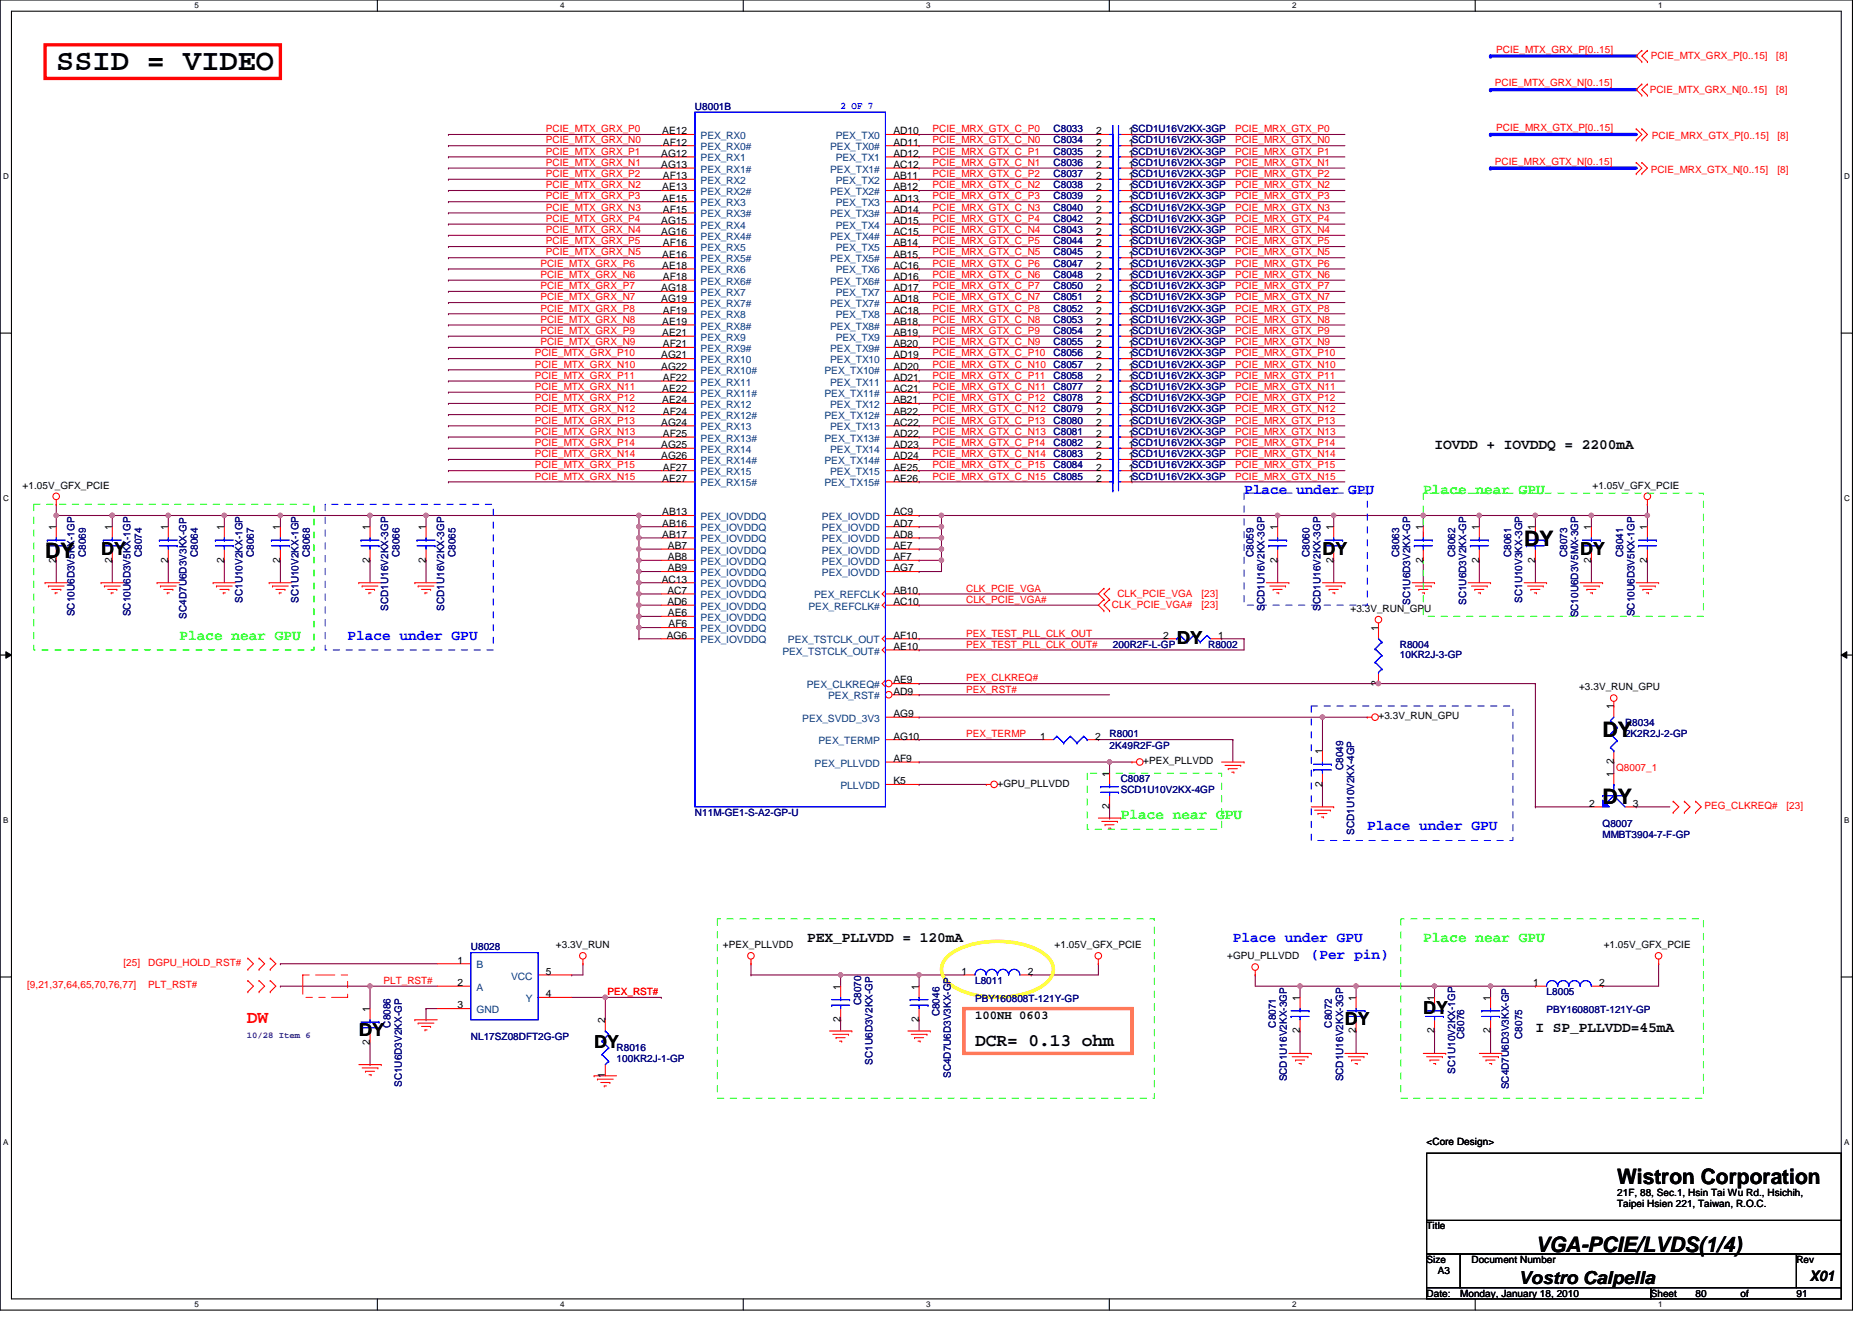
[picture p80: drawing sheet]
<svg xmlns="http://www.w3.org/2000/svg" width="297mm" height="210mm" viewBox="0 0 297 210" stroke-linecap="round" stroke-linejoin="round" font-family="sans-serif">
<defs><g id="words">
<text font-size="4.8" x="8.9" y="11.1">SSID = VIDEO</text>
<g font-size="3.4">
<text x="7.2" y="88.5">DY</text>
<text x="241.8" y="86.7">DY</text>
<text x="254.3" y="116.9">DY</text>
<text x="254.3" y="127.6">DY</text>
<text x="256.6" y="187.9">Wistron Corporation</text>
<text x="243.6" y="198.7">VGA-PCIE/LVDS(1/4)</text>
</g>
<g font-size="2.8">
<text x="16" y="88">DY</text>
<text x="209.8" y="88">DY</text>
<text x="250.7" y="88">DY</text>
<text x="186.7" y="102.2">DY</text>
<text x="225.8" y="160.9">DY</text>
<text x="56.9" y="164.4">DY</text>
<text x="94.3" y="166.2">DY</text>
<text x="154.7" y="165.9">DCR= 0.13 ohm</text>
<text x="213.4" y="162.7">DY</text>
<text x="241" y="203.7">Vostro Calpella</text>
</g>
<text font-size="2.8" fill="#f00" x="39.2" y="162.4">DW</text>
<g font-size="2.3">
<text x="227.6" y="71.3">IOVDD + IOVDDQ = 2200mA</text>
<text x="128.1" y="149.5">PEX_PLLVDD = 120mA</text>
<text x="243.6" y="163.7">I SP_PLLVDD=45mA</text>
<text x="287.2" y="203.2">X01</text>
</g>
<g font-size="2.3" fill="#00f">
<text x="197.4" y="78.4">Place under GPU</text>
<text x="55.2" y="101.5">Place under GPU</text>
<text x="217" y="131.7">Place under GPU</text>
<text x="195.6" y="149.5">Place under GPU</text>
<text x="208" y="152.1">(Per pin)</text>
</g>
<g font-size="2.3" fill="#0f0">
<text x="225.8" y="78.4">Place near GPU</text>
<text x="28.5" y="101.5">Place near GPU</text>
<text x="177.8" y="129.9">Place near GPU</text>
<text x="225.8" y="149.5">Place near GPU</text>
</g>
<text font-size="1.9" x="154.7" y="161.6">100NH 0603</text>
<g font-size="1.6" fill="#f00">
<text x="237.4" y="8.4">PCIE_MTX_GRX_P[0..15]</text>
<text x="261.9" y="9.4">PCIE_MTX_GRX_P[0..15]</text>
<text x="281.9" y="9.4">[8]</text>
<text x="237.2" y="13.7">PCIE_MTX_GRX_N[0..15]</text>
<text x="261.8" y="14.8">PCIE_MTX_GRX_N[0..15]</text>
<text x="281.9" y="14.8">[8]</text>
<text x="86.6" y="21">PCIE_MTX_GRX_P0</text>
<text x="86.6" y="22.8">PCIE_MTX_GRX_N0</text>
<text x="148" y="21">PCIE_MRX_GTX_C_P0</text>
<text x="148" y="22.8">PCIE_MRX_GTX_C_N0</text>
<text x="196" y="21">PCIE_MRX_GTX_P0</text>
<text x="196" y="22.8">PCIE_MRX_GTX_N0</text>
<text x="237.4" y="20.8">PCIE_MRX_GTX_P[0..15]</text>
<text x="262.1" y="22">PCIE_MRX_GTX_P[0..15]</text>
<text x="282" y="22">[8]</text>
<text x="86.6" y="26.3">PCIE_MTX_GRX_N1</text>
<text x="86.6" y="24.5">PCIE_MTX_GRX_P1</text>
<text x="86.6" y="29.9">PCIE_MTX_GRX_N2</text>
<text x="86.6" y="28.1">PCIE_MTX_GRX_P2</text>
<text x="148" y="28.1">PCIE_MRX_GTX_C_P2</text>
<text x="148" y="29.9">PCIE_MRX_GTX_C_N2</text>
<text x="148" y="26.3">PCIE_MRX_GTX_C_N1</text>
<text x="148" y="24.5">PCIE_MRX_GTX_C_P1</text>
<text x="196" y="28.1">PCIE_MRX_GTX_P2</text>
<text x="196" y="29.9">PCIE_MRX_GTX_N2</text>
<text x="196" y="26.3">PCIE_MRX_GTX_N1</text>
<text x="196" y="24.5">PCIE_MRX_GTX_P1</text>
<text x="237.2" y="26.1">PCIE_MRX_GTX_N[0..15]</text>
<text x="261.9" y="27.4">PCIE_MRX_GTX_N[0..15]</text>
<text x="282" y="27.4">[8]</text>
<text x="86.6" y="35.2">PCIE_MTX_GRX_P4</text>
<text x="86.6" y="33.4">PCIE_MTX_GRX_N3</text>
<text x="86.6" y="31.6">PCIE_MTX_GRX_P3</text>
<text x="148" y="35.2">PCIE_MRX_GTX_C_P4</text>
<text x="148" y="31.6">PCIE_MRX_GTX_C_P3</text>
<text x="148" y="33.4">PCIE_MRX_GTX_C_N3</text>
<text x="196" y="35.2">PCIE_MRX_GTX_P4</text>
<text x="196" y="31.6">PCIE_MRX_GTX_P3</text>
<text x="196" y="33.4">PCIE_MRX_GTX_N3</text>
<text x="86.6" y="40.5">PCIE_MTX_GRX_N5</text>
<text x="86.6" y="38.8">PCIE_MTX_GRX_P5</text>
<text x="86.6" y="37">PCIE_MTX_GRX_N4</text>
<text x="148" y="40.5">PCIE_MRX_GTX_C_N5</text>
<text x="148" y="38.8">PCIE_MRX_GTX_C_P5</text>
<text x="148" y="37">PCIE_MRX_GTX_C_N4</text>
<text x="196" y="40.5">PCIE_MRX_GTX_N5</text>
<text x="196" y="38.8">PCIE_MRX_GTX_P5</text>
<text x="196" y="37">PCIE_MRX_GTX_N4</text>
<text x="85.7" y="45.9">PCIE_MTX_GRX_P7</text>
<text x="85.7" y="47.6">PCIE_MTX_GRX_N7</text>
<text x="85.7" y="42.3">PCIE_MTX_GRX_P6</text>
<text x="85.7" y="44.1">PCIE_MTX_GRX_N6</text>
<text x="148" y="45.9">PCIE_MRX_GTX_C_P7</text>
<text x="148" y="47.6">PCIE_MRX_GTX_C_N7</text>
<text x="148" y="42.3">PCIE_MRX_GTX_C_P6</text>
<text x="148" y="44.1">PCIE_MRX_GTX_C_N6</text>
<text x="196" y="45.9">PCIE_MRX_GTX_P7</text>
<text x="196" y="47.6">PCIE_MRX_GTX_N7</text>
<text x="196" y="42.3">PCIE_MRX_GTX_P6</text>
<text x="196" y="44.1">PCIE_MRX_GTX_N6</text>
<text x="85.7" y="51.2">PCIE_MTX_GRX_N8</text>
<text x="85.7" y="49.4">PCIE_MTX_GRX_P8</text>
<text x="85.7" y="53">PCIE_MTX_GRX_P9</text>
<text x="148" y="53">PCIE_MRX_GTX_C_P9</text>
<text x="148" y="51.2">PCIE_MRX_GTX_C_N8</text>
<text x="148" y="49.4">PCIE_MRX_GTX_C_P8</text>
<text x="196" y="53">PCIE_MRX_GTX_P9</text>
<text x="196" y="51.2">PCIE_MRX_GTX_N8</text>
<text x="196" y="49.4">PCIE_MRX_GTX_P8</text>
<text x="84.9" y="58.3">PCIE_MTX_GRX_N10</text>
<text x="84.9" y="56.5">PCIE_MTX_GRX_P10</text>
<text x="85.7" y="54.8">PCIE_MTX_GRX_N9</text>
<text x="148" y="56.5">PCIE_MRX_GTX_C_P10</text>
<text x="148" y="58.3">PCIE_MRX_GTX_C_N10</text>
<text x="148" y="54.8">PCIE_MRX_GTX_C_N9</text>
<text x="196" y="56.5">PCIE_MRX_GTX_P10</text>
<text x="196" y="58.3">PCIE_MRX_GTX_N10</text>
<text x="196" y="54.8">PCIE_MRX_GTX_N9</text>
<text x="84.9" y="63.6">PCIE_MTX_GRX_P12</text>
<text x="84.9" y="65.4">PCIE_MTX_GRX_N12</text>
<text x="84.9" y="61.9">PCIE_MTX_GRX_N11</text>
<text x="84.9" y="60.1">PCIE_MTX_GRX_P11</text>
<text x="148" y="65.4">PCIE_MRX_GTX_C_N12</text>
<text x="148" y="63.6">PCIE_MRX_GTX_C_P12</text>
<text x="148" y="60.1">PCIE_MRX_GTX_C_P11</text>
<text x="148" y="61.9">PCIE_MRX_GTX_C_N11</text>
<text x="196" y="65.4">PCIE_MRX_GTX_N12</text>
<text x="196" y="63.6">PCIE_MRX_GTX_P12</text>
<text x="196" y="60.1">PCIE_MRX_GTX_P11</text>
<text x="196" y="61.9">PCIE_MRX_GTX_N11</text>
<text x="84.9" y="70.8">PCIE_MTX_GRX_P14</text>
<text x="84.9" y="69">PCIE_MTX_GRX_N13</text>
<text x="84.9" y="67.2">PCIE_MTX_GRX_P13</text>
<text x="148" y="67.2">PCIE_MRX_GTX_C_P13</text>
<text x="148" y="69">PCIE_MRX_GTX_C_N13</text>
<text x="148" y="70.8">PCIE_MRX_GTX_C_P14</text>
<text x="196" y="67.2">PCIE_MRX_GTX_P13</text>
<text x="196" y="69">PCIE_MRX_GTX_N13</text>
<text x="196" y="70.8">PCIE_MRX_GTX_P14</text>
<text x="84.9" y="74.3">PCIE_MTX_GRX_P15</text>
<text x="84.9" y="76.1">PCIE_MTX_GRX_N15</text>
<text x="84.9" y="72.5">PCIE_MTX_GRX_N14</text>
<text x="148" y="74.3">PCIE_MRX_GTX_C_P15</text>
<text x="148" y="76.1">PCIE_MRX_GTX_C_N15</text>
<text x="148" y="72.5">PCIE_MRX_GTX_C_N14</text>
<text x="196" y="74.3">PCIE_MRX_GTX_P15</text>
<text x="196" y="76.1">PCIE_MRX_GTX_N15</text>
<text x="196" y="72.5">PCIE_MRX_GTX_N14</text>
<text x="153.3" y="95.7">CLK_PCIE_VGA#</text>
<text x="153.3" y="93.9">CLK_PCIE_VGA</text>
<text x="177.3" y="94.8">CLK_PCIE_VGA</text>
<text x="190.6" y="94.8">[23]</text>
<text x="153.3" y="101">PEX_TEST_PLL_CLK_OUT</text>
<text x="176.4" y="96.5">CLK_PCIE_VGA#</text>
<text x="190.6" y="96.5">[23]</text>
<text x="153.3" y="102.8">PEX_TEST_PLL_CLK_OUT#</text>
<text x="153.3" y="109.9">PEX_RST#</text>
<text x="153.3" y="108.1">PEX_CLKREQ#</text>
<text x="153.3" y="117">PEX_TERMP</text>
<text x="256.4" y="122.3">Q8007_1</text>
<text x="270.5" y="128.4">PEG_CLKREQ#</text>
<text x="283.5" y="128.4">[23]</text>
<text x="19.6" y="153.3">[25]</text>
<text x="23.5" y="153.3">DGPU_HOLD_RST#</text>
<text x="4.3" y="156.8">[9,21,37,64,65,70,76,77]</text>
<text x="23.5" y="156.8">PLT_RST#</text>
<text x="60.9" y="156.1">PLT_RST#</text>
<text x="96.4" y="157.9">PEX_RST#</text>
</g>
<g font-size="1.6" fill="#000080">
<text x="110.3" y="17.4">U8001B</text>
<text x="167.2" y="22.8">C8034</text>
<text x="167.2" y="21">C8033</text>
<text x="167.2" y="28.1">C8037</text>
<text x="167.2" y="24.5">C8035</text>
<text x="167.2" y="26.3">C8036</text>
<text x="167.2" y="29.9">C8038</text>
<text x="167.2" y="33.4">C8040</text>
<text x="167.2" y="31.6">C8039</text>
<text x="167.2" y="35.2">C8042</text>
<text x="167.2" y="38.8">C8044</text>
<text x="167.2" y="37">C8043</text>
<text x="167.2" y="40.5">C8045</text>
<text x="167.2" y="44.1">C8048</text>
<text x="167.2" y="42.3">C8047</text>
<text x="167.2" y="45.9">C8050</text>
<text x="167.2" y="47.6">C8051</text>
<text x="167.2" y="51.2">C8053</text>
<text x="167.2" y="53">C8054</text>
<text x="167.2" y="49.4">C8052</text>
<text x="167.2" y="58.3">C8057</text>
<text x="167.2" y="54.8">C8055</text>
<text x="167.2" y="56.5">C8056</text>
<text x="167.2" y="61.9">C8077</text>
<text x="167.2" y="60.1">C8058</text>
<text x="167.2" y="63.6">C8078</text>
<text x="167.2" y="65.4">C8079</text>
<text x="167.2" y="67.2">C8080</text>
<text x="167.2" y="69">C8081</text>
<text x="167.2" y="70.8">C8082</text>
<text x="167.2" y="74.3">C8084</text>
<text x="167.2" y="72.5">C8083</text>
<text x="167.2" y="76.1">C8085</text>
<text x="13.6" y="88.4" transform="rotate(-90 13.6 88.4)">C8069</text>
<text x="22.5" y="88.4" transform="rotate(-90 22.5 88.4)">C8074</text>
<text x="31.4" y="88.4" transform="rotate(-90 31.4 88.4)">C8064</text>
<text x="40.3" y="88.4" transform="rotate(-90 40.3 88.4)">C8067</text>
<text x="49.2" y="88.4" transform="rotate(-90 49.2 88.4)">C8068</text>
<text x="63.4" y="88.4" transform="rotate(-90 63.4 88.4)">C8066</text>
<text x="72.3" y="88.4" transform="rotate(-90 72.3 88.4)">C8065</text>
<text x="198.9" y="88.4" transform="rotate(-90 198.9 88.4)">C8059</text>
<text x="207.8" y="88.4" transform="rotate(-90 207.8 88.4)">C8060</text>
<text x="222" y="88.4" transform="rotate(-90 222 88.4)">C8063</text>
<text x="230.9" y="88.4" transform="rotate(-90 230.9 88.4)">C8062</text>
<text x="239.8" y="88.4" transform="rotate(-90 239.8 88.4)">C8061</text>
<text x="248.7" y="88.4" transform="rotate(-90 248.7 88.4)">C8073</text>
<text x="257.6" y="88.4" transform="rotate(-90 257.6 88.4)">C8041</text>
<text x="38.5" y="95.7" transform="rotate(-90 38.5 95.7)">SC1U10V2KX-1GP</text>
<text x="47.4" y="95.7" transform="rotate(-90 47.4 95.7)">SC1U10V2KX-1GP</text>
<text x="241.6" y="95.7" transform="rotate(-90 241.6 95.7)">SC1U10V3KX-3GP</text>
<text x="11.8" y="97.8" transform="rotate(-90 11.8 97.8)">SC10U6D3V5KX-1GP</text>
<text x="20.7" y="97.8" transform="rotate(-90 20.7 97.8)">SC10U6D3V5KX-1GP</text>
<text x="29.6" y="98.1" transform="rotate(-90 29.6 98.1)">SC4D7U6D3V3KX-GP</text>
<text x="61.6" y="96.9" transform="rotate(-90 61.6 96.9)">SCD1U16V2KX-3GP</text>
<text x="70.5" y="96.9" transform="rotate(-90 70.5 96.9)">SCD1U16V2KX-3GP</text>
<text x="200.7" y="96.9" transform="rotate(-90 200.7 96.9)">SCD1U16V2KX-3GP</text>
<text x="209.5" y="96.9" transform="rotate(-90 209.5 96.9)">SCD1U16V2KX-3GP</text>
<text x="223.8" y="96" transform="rotate(-90 223.8 96)">SC1U6D3V2KX-GP</text>
<text x="232.7" y="96" transform="rotate(-90 232.7 96)">SC1U6D3V2KX-GP</text>
<text x="250.4" y="98" transform="rotate(-90 250.4 98)">SC10U6D3V5MX-3GP</text>
<text x="259.3" y="97.8" transform="rotate(-90 259.3 97.8)">SC10U6D3V5KX-1GP</text>
<text x="176.6" y="102.8">200R2F-L-GP</text>
<text x="191.7" y="102.8">R8002</text>
<text x="222.1" y="102.8">R8004</text>
<text x="222.1" y="104.4">10KR2J-3-GP</text>
<text x="176.1" y="117">R8001</text>
<text x="176.1" y="118.8">2K49R2F-GP</text>
<text x="257.8" y="115.2">R8034</text>
<text x="257.8" y="117">2K2R2J-2-GP</text>
<text x="177.8" y="124.1">C8087</text>
<text x="177.8" y="125.9">SCD1U10V2KX-4GP</text>
<text x="213.1" y="122.2" transform="rotate(-90 213.1 122.2)">C8049</text>
<text x="110.3" y="129.4">N11M-GE1-S-A2-GP-U</text>
<text x="254.3" y="131.2">Q8007</text>
<text x="214.9" y="132.5" transform="rotate(-90 214.9 132.5)">SCD1U10V2KX-4GP</text>
<text x="254.3" y="133">MMBT3904-7-F-GP</text>
<text x="74.7" y="150.8">U8028</text>
<text x="136.6" y="159.5" transform="rotate(-90 136.6 159.5)">C8070</text>
<text x="149.1" y="161.3" transform="rotate(-90 149.1 161.3)">C8046</text>
<text x="154.7" y="156.1">L8011</text>
<text x="154.7" y="158.9">PBY160808T-121Y-GP</text>
<text x="245.4" y="157.9">L8005</text>
<text x="245.4" y="160.7">PBY160808T-121Y-GP</text>
<text x="62" y="163" transform="rotate(-90 62 163)">C8086</text>
<text x="74.7" y="165">NL17SZ08DFT2G-GP</text>
<text x="97.8" y="166.8">R8016</text>
<text x="202.4" y="163" transform="rotate(-90 202.4 163)">C8071</text>
<text x="211.3" y="163" transform="rotate(-90 211.3 163)">C8072</text>
<text x="232.3" y="164.8" transform="rotate(-90 232.3 164.8)">C8076</text>
<text x="241.6" y="164.8" transform="rotate(-90 241.6 164.8)">C8075</text>
<text x="63.8" y="172.5" transform="rotate(-90 63.8 172.5)">SC1U6D3V2KX-GP</text>
<text x="97.8" y="168.6">100KR2J-1-GP</text>
<text x="138.4" y="168.9" transform="rotate(-90 138.4 168.9)">SC1U6D3V2KX-GP</text>
<text x="150.9" y="171" transform="rotate(-90 150.9 171)">SC4D7U6D3V3KX-GP</text>
<text x="204.2" y="171.6" transform="rotate(-90 204.2 171.6)">SCD1U16V2KX-3GP</text>
<text x="213.1" y="171.6" transform="rotate(-90 213.1 171.6)">SCD1U16V2KX-3GP</text>
<text x="230.9" y="170.3" transform="rotate(-90 230.9 170.3)">SC1U10V2KX-1GP</text>
<text x="239.4" y="172.8" transform="rotate(-90 239.4 172.8)">SC4D7U6D3V3KX-GP</text>
</g>
<text font-size="1.6" fill="#00f" x="133.4" y="17.3">2 OF 7</text>
<g font-size="1.6">
<text x="105.1" y="21.3">AE12</text>
<text x="105.2" y="23.1">AF12</text>
<text x="141.7" y="21.3">AD10</text>
<text x="141.7" y="23.1">AD11</text>
<text x="173.9" y="23.1">2</text>
<text x="173.9" y="21.3">2</text>
<text x="179.1" y="23.1">1SCD1U16V2KX-3GP</text>
<text x="179.1" y="21.3">1SCD1U16V2KX-3GP</text>
<text x="104.9" y="24.9">AG12</text>
<text x="104.9" y="26.6">AG13</text>
<text x="105.2" y="28.4">AF13</text>
<text x="141.7" y="24.9">AD12</text>
<text x="141.7" y="26.6">AC12</text>
<text x="141.7" y="28.4">AB11</text>
<text x="173.9" y="28.4">2</text>
<text x="173.9" y="24.9">2</text>
<text x="173.9" y="26.6">2</text>
<text x="179.1" y="28.4">1SCD1U16V2KX-3GP</text>
<text x="179.1" y="24.9">1SCD1U16V2KX-3GP</text>
<text x="179.1" y="26.6">1SCD1U16V2KX-3GP</text>
<text x="104.9" y="35.5">AG15</text>
<text x="105.1" y="30.2">AE13</text>
<text x="105.1" y="32">AE15</text>
<text x="105.2" y="33.8">AF15</text>
<text x="141.7" y="30.2">AB12</text>
<text x="141.7" y="32">AD13</text>
<text x="141.7" y="33.8">AD14</text>
<text x="141.7" y="35.5">AD15</text>
<text x="173.9" y="33.8">2</text>
<text x="173.9" y="32">2</text>
<text x="173.9" y="30.2">2</text>
<text x="173.9" y="35.5">2</text>
<text x="179.1" y="33.8">1SCD1U16V2KX-3GP</text>
<text x="179.1" y="32">1SCD1U16V2KX-3GP</text>
<text x="179.1" y="30.2">1SCD1U16V2KX-3GP</text>
<text x="179.1" y="35.5">1SCD1U16V2KX-3GP</text>
<text x="104.9" y="37.3">AG16</text>
<text x="105.1" y="40.9">AE16</text>
<text x="105.2" y="39.1">AF16</text>
<text x="141.7" y="37.3">AC15</text>
<text x="141.7" y="39.1">AB14</text>
<text x="141.7" y="40.9">AB15</text>
<text x="173.9" y="39.1">2</text>
<text x="173.9" y="37.3">2</text>
<text x="173.9" y="40.9">2</text>
<text x="179.1" y="39.1">1SCD1U16V2KX-3GP</text>
<text x="179.1" y="37.3">1SCD1U16V2KX-3GP</text>
<text x="179.1" y="40.9">1SCD1U16V2KX-3GP</text>
<text x="104.9" y="46.2">AG18</text>
<text x="104.9" y="48">AG19</text>
<text x="105.1" y="42.7">AE18</text>
<text x="105.2" y="44.4">AF18</text>
<text x="141.7" y="42.7">AC16</text>
<text x="141.7" y="44.4">AD16</text>
<text x="141.7" y="46.2">AD17</text>
<text x="141.7" y="48">AD18</text>
<text x="173.9" y="44.4">2</text>
<text x="173.9" y="42.7">2</text>
<text x="173.9" y="46.2">2</text>
<text x="173.9" y="48">2</text>
<text x="179.1" y="44.4">1SCD1U16V2KX-3GP</text>
<text x="179.1" y="42.7">1SCD1U16V2KX-3GP</text>
<text x="179.1" y="46.2">1SCD1U16V2KX-3GP</text>
<text x="179.1" y="48">1SCD1U16V2KX-3GP</text>
<text x="105.1" y="51.5">AE19</text>
<text x="105.1" y="53.3">AE21</text>
<text x="105.2" y="49.8">AF19</text>
<text x="141.7" y="49.8">AC18</text>
<text x="141.7" y="51.5">AB18</text>
<text x="141.7" y="53.3">AB19</text>
<text x="173.9" y="51.5">2</text>
<text x="173.9" y="53.3">2</text>
<text x="173.9" y="49.8">2</text>
<text x="179.1" y="51.5">1SCD1U16V2KX-3GP</text>
<text x="179.1" y="53.3">1SCD1U16V2KX-3GP</text>
<text x="179.1" y="49.8">1SCD1U16V2KX-3GP</text>
<text x="104.9" y="56.9">AG21</text>
<text x="104.9" y="58.7">AG22</text>
<text x="105.2" y="55.1">AF21</text>
<text x="141.7" y="55.1">AB20</text>
<text x="141.7" y="56.9">AD19</text>
<text x="141.7" y="58.7">AD20</text>
<text x="173.9" y="58.7">2</text>
<text x="173.9" y="55.1">2</text>
<text x="173.9" y="56.9">2</text>
<text x="179.1" y="58.7">1SCD1U16V2KX-3GP</text>
<text x="179.1" y="55.1">1SCD1U16V2KX-3GP</text>
<text x="179.1" y="56.9">1SCD1U16V2KX-3GP</text>
<text x="105.1" y="62.2">AE22</text>
<text x="105.1" y="64">AE24</text>
<text x="105.2" y="60.4">AF22</text>
<text x="105.2" y="65.8">AF24</text>
<text x="141.7" y="60.4">AD21</text>
<text x="141.7" y="62.2">AC21</text>
<text x="141.7" y="64">AB21</text>
<text x="141.7" y="65.8">AB22</text>
<text x="173.9" y="62.2">2</text>
<text x="173.9" y="60.4">2</text>
<text x="173.9" y="64">2</text>
<text x="173.9" y="65.8">2</text>
<text x="179.1" y="62.2">1SCD1U16V2KX-3GP</text>
<text x="179.1" y="60.4">1SCD1U16V2KX-3GP</text>
<text x="179.1" y="64">1SCD1U16V2KX-3GP</text>
<text x="179.1" y="65.8">1SCD1U16V2KX-3GP</text>
<text x="104.9" y="67.5">AG24</text>
<text x="104.9" y="71.1">AG25</text>
<text x="105.2" y="69.3">AF25</text>
<text x="141.7" y="67.5">AC22</text>
<text x="141.7" y="69.3">AD22</text>
<text x="141.7" y="71.1">AD23</text>
<text x="173.9" y="67.5">2</text>
<text x="173.9" y="69.3">2</text>
<text x="173.9" y="71.1">2</text>
<text x="179.1" y="67.5">1SCD1U16V2KX-3GP</text>
<text x="179.1" y="69.3">1SCD1U16V2KX-3GP</text>
<text x="179.1" y="71.1">1SCD1U16V2KX-3GP</text>
<text x="3.6" y="77.5">+1.05V_GFX_PCIE</text>
<text x="104.9" y="72.9">AG26</text>
<text x="105.1" y="76.4">AE27</text>
<text x="105.2" y="74.7">AF27</text>
<text x="141.7" y="72.9">AD24</text>
<text x="141.7" y="74.7">AE25</text>
<text x="141.7" y="76.4">AE26</text>
<text x="173.9" y="74.7">2</text>
<text x="173.9" y="72.9">2</text>
<text x="173.9" y="76.4">2</text>
<text x="179.1" y="74.7">1SCD1U16V2KX-3GP</text>
<text x="179.1" y="72.9">1SCD1U16V2KX-3GP</text>
<text x="179.1" y="76.4">1SCD1U16V2KX-3GP</text>
<text x="252.7" y="77.5">+1.05V_GFX_PCIE</text>
<text x="105.1" y="81.8">AB13</text>
<text x="105.1" y="83.5">AB16</text>
<text x="141.7" y="81.8">AC9</text>
<text x="141.7" y="83.5">AD7</text>
<text x="8.9" y="89.3" transform="rotate(-90 8.9 89.3)">2</text>
<text x="8.9" y="84.1" transform="rotate(-90 8.9 84.1)">1</text>
<text x="17.8" y="89.3" transform="rotate(-90 17.8 89.3)">2</text>
<text x="17.8" y="84.1" transform="rotate(-90 17.8 84.1)">1</text>
<text x="26.7" y="89.3" transform="rotate(-90 26.7 89.3)">2</text>
<text x="26.7" y="84.1" transform="rotate(-90 26.7 84.1)">1</text>
<text x="35.6" y="89.3" transform="rotate(-90 35.6 89.3)">2</text>
<text x="35.6" y="84.1" transform="rotate(-90 35.6 84.1)">1</text>
<text x="44.5" y="89.3" transform="rotate(-90 44.5 89.3)">2</text>
<text x="44.5" y="84.1" transform="rotate(-90 44.5 84.1)">1</text>
<text x="58.7" y="89.3" transform="rotate(-90 58.7 89.3)">2</text>
<text x="58.7" y="84.1" transform="rotate(-90 58.7 84.1)">1</text>
<text x="67.6" y="89.3" transform="rotate(-90 67.6 89.3)">2</text>
<text x="67.6" y="84.1" transform="rotate(-90 67.6 84.1)">1</text>
<text x="105.1" y="85.3">AB17</text>
<text x="106" y="87.1">AB7</text>
<text x="106" y="88.9">AB8</text>
<text x="141.7" y="85.3">AD8</text>
<text x="141.7" y="87.1">AE7</text>
<text x="141.7" y="88.9">AF7</text>
<text x="202.7" y="89.3" transform="rotate(-90 202.7 89.3)">2</text>
<text x="202.7" y="84.1" transform="rotate(-90 202.7 84.1)">1</text>
<text x="211.6" y="89.3" transform="rotate(-90 211.6 89.3)">2</text>
<text x="211.6" y="84.1" transform="rotate(-90 211.6 84.1)">1</text>
<text x="225.8" y="89.3" transform="rotate(-90 225.8 89.3)">2</text>
<text x="225.8" y="84.1" transform="rotate(-90 225.8 84.1)">1</text>
<text x="234.7" y="89.3" transform="rotate(-90 234.7 89.3)">2</text>
<text x="234.7" y="84.1" transform="rotate(-90 234.7 84.1)">1</text>
<text x="243.6" y="89.3" transform="rotate(-90 243.6 89.3)">2</text>
<text x="243.6" y="84.1" transform="rotate(-90 243.6 84.1)">1</text>
<text x="252.5" y="89.3" transform="rotate(-90 252.5 89.3)">2</text>
<text x="252.5" y="84.1" transform="rotate(-90 252.5 84.1)">1</text>
<text x="261.4" y="89.3" transform="rotate(-90 261.4 89.3)">2</text>
<text x="261.4" y="84.1" transform="rotate(-90 261.4 84.1)">1</text>
<text x="105" y="92.4">AC13</text>
<text x="105.9" y="94.2">AC7</text>
<text x="105.9" y="96">AD6</text>
<text x="106" y="90.7">AB9</text>
<text x="141.7" y="94.2">AB10</text>
<text x="141.7" y="96">AC10</text>
<text x="141.7" y="90.7">AG7</text>
<text x="105.8" y="101.3">AG6</text>
<text x="106" y="97.8">AE6</text>
<text x="106.1" y="99.5">AF6</text>
<text x="141.7" y="101.3">AF10</text>
<text x="184.6" y="101.3">2</text>
<text x="193.3" y="101.3">1</text>
<text x="214.3" y="97.1">+3.3V_RUN_GPU</text>
<text x="218.7" y="100.1" transform="rotate(-90 218.7 100.1)">1</text>
<text x="141.7" y="103.1">AE10</text>
<text x="141.7" y="108.4">AE9</text>
<text x="141.7" y="110.2">AD9</text>
<text x="141.7" y="113.8">AG9</text>
<text x="218.7" y="108.8" transform="rotate(-90 218.7 108.8)">2</text>
<text x="250.6" y="109.5">+3.3V_RUN_GPU</text>
<text x="256" y="112.5" transform="rotate(-90 256 112.5)">1</text>
<text x="141.7" y="117.3">AG10</text>
<text x="165" y="117.3">1</text>
<text x="173.8" y="117.3">2</text>
<text x="209.8" y="119.7" transform="rotate(-90 209.8 119.7)">1</text>
<text x="218.7" y="114.2">+3.3V_RUN_GPU</text>
<text x="141.7" y="120.9">AF9</text>
<text x="141.7" y="124.4">K5</text>
<text x="158.3" y="124.8">+GPU_PLLVDD</text>
<text x="176" y="123.2" transform="rotate(-90 176 123.2)">1</text>
<text x="181.4" y="121.3">+PEX_PLLVDD</text>
<text x="209.8" y="124.8" transform="rotate(-90 209.8 124.8)">2</text>
<text x="256" y="123.2" transform="rotate(-90 256 123.2)">1</text>
<text x="256" y="121.3" transform="rotate(-90 256 121.3)">2</text>
<text x="176" y="128.4" transform="rotate(-90 176 128.4)">2</text>
<text x="252.2" y="128">2</text>
<text x="259.1" y="128">3</text>
<text x="72.6" y="152.9">1</text>
<text x="86.6" y="154.7">5</text>
<text x="88.2" y="150.4">+3.3V_RUN</text>
<text x="114.7" y="150.4">+PEX_PLLVDD</text>
<text x="152.6" y="154.7">1</text>
<text x="163.1" y="154.7">2</text>
<text x="167.3" y="150.4">+1.05V_GFX_PCIE</text>
<text x="194.7" y="152.2">+GPU_PLLVDD</text>
<text x="254.5" y="150.4">+1.05V_GFX_PCIE</text>
<text x="58.7" y="160.5" transform="rotate(-90 58.7 160.5)">1</text>
<text x="72.6" y="156.4">2</text>
<text x="72.6" y="160">3</text>
<text x="86.6" y="158.2">4</text>
<text x="133.4" y="157" transform="rotate(-90 133.4 157)">1</text>
<text x="145.8" y="157" transform="rotate(-90 145.8 157)">1</text>
<text x="206.3" y="158.8" transform="rotate(-90 206.3 158.8)">1</text>
<text x="215.2" y="158.8" transform="rotate(-90 215.2 158.8)">1</text>
<text x="227.6" y="158.8" transform="rotate(-90 227.6 158.8)">1</text>
<text x="236.5" y="158.8" transform="rotate(-90 236.5 158.8)">1</text>
<text x="243.3" y="156.4">1</text>
<text x="253.8" y="156.4">2</text>
<text x="58.7" y="165.7" transform="rotate(-90 58.7 165.7)">2</text>
<text x="96" y="162.3" transform="rotate(-90 96 162.3)">2</text>
<text x="133.4" y="162.2" transform="rotate(-90 133.4 162.2)">2</text>
<text x="145.8" y="162.2" transform="rotate(-90 145.8 162.2)">2</text>
<text x="206.3" y="164" transform="rotate(-90 206.3 164)">2</text>
<text x="215.2" y="164" transform="rotate(-90 215.2 164)">2</text>
<text x="227.6" y="164" transform="rotate(-90 227.6 164)">2</text>
<text x="236.5" y="164" transform="rotate(-90 236.5 164)">2</text>
<text x="96" y="171.1" transform="rotate(-90 96 171.1)">1</text>
<text x="226.4" y="181.7">&lt;Core Design&gt;</text>
<text x="256.6" y="189.7">21F, 88, Sec.1, Hsin Tai Wu Rd., Hsichih,</text>
<text x="256.6" y="191.5">Taipei Hsien 221, Taiwan, R.O.C.</text>
<text x="226.4" y="195.1">Title</text>
<text x="226.4" y="200.4">Size</text>
<text x="228.2" y="202.2">A3</text>
<text x="233.5" y="200.4">Document Number</text>
<text x="285" y="200.4">Rev</text>
<text x="226.4" y="205.7">Date:</text>
<text x="231.7" y="205.7">Monday, January 18, 2010</text>
<text x="261.9" y="205.7">Sheet</text>
<text x="269" y="205.7">80</text>
<text x="276.2" y="205.7">of</text>
<text x="285" y="205.7">91</text>
</g>
<g font-size="1.6" fill="#004080">
<text x="111.2" y="22.1">PEX_RX0</text>
<text x="111.2" y="23.8">PEX_RX0#</text>
<text x="131.7" y="23.8">PEX_TX0#</text>
<text x="132.6" y="22.1">PEX_TX0</text>
<text x="111.2" y="25.6">PEX_RX1</text>
<text x="111.2" y="27.4">PEX_RX1#</text>
<text x="111.2" y="29.2">PEX_RX2</text>
<text x="131.7" y="27.4">PEX_TX1#</text>
<text x="132.6" y="25.6">PEX_TX1</text>
<text x="132.6" y="29.2">PEX_TX2</text>
<text x="111.2" y="30.9">PEX_RX2#</text>
<text x="111.2" y="32.7">PEX_RX3</text>
<text x="111.2" y="34.5">PEX_RX3#</text>
<text x="131.7" y="30.9">PEX_TX2#</text>
<text x="131.7" y="34.5">PEX_TX3#</text>
<text x="132.6" y="32.7">PEX_TX3</text>
<text x="111.2" y="36.3">PEX_RX4</text>
<text x="111.2" y="38.1">PEX_RX4#</text>
<text x="111.2" y="39.8">PEX_RX5</text>
<text x="111.2" y="41.6">PEX_RX5#</text>
<text x="131.7" y="38.1">PEX_TX4#</text>
<text x="131.7" y="41.6">PEX_TX5#</text>
<text x="132.6" y="36.3">PEX_TX4</text>
<text x="132.6" y="39.8">PEX_TX5</text>
<text x="111.2" y="43.4">PEX_RX6</text>
<text x="111.2" y="45.2">PEX_RX6#</text>
<text x="111.2" y="46.9">PEX_RX7</text>
<text x="131.7" y="45.2">PEX_TX6#</text>
<text x="132.6" y="43.4">PEX_TX6</text>
<text x="132.6" y="46.9">PEX_TX7</text>
<text x="111.2" y="48.7">PEX_RX7#</text>
<text x="111.2" y="50.5">PEX_RX8</text>
<text x="111.2" y="52.3">PEX_RX8#</text>
<text x="131.7" y="48.7">PEX_TX7#</text>
<text x="131.7" y="52.3">PEX_TX8#</text>
<text x="132.6" y="50.5">PEX_TX8</text>
<text x="111.2" y="54.1">PEX_RX9</text>
<text x="111.2" y="55.8">PEX_RX9#</text>
<text x="111.2" y="57.6">PEX_RX10</text>
<text x="111.2" y="59.4">PEX_RX10#</text>
<text x="130.8" y="59.4">PEX_TX10#</text>
<text x="131.7" y="55.8">PEX_TX9#</text>
<text x="131.7" y="57.6">PEX_TX10</text>
<text x="132.6" y="54.1">PEX_TX9</text>
<text x="111.2" y="61.2">PEX_RX11</text>
<text x="111.2" y="62.9">PEX_RX11#</text>
<text x="111.2" y="64.7">PEX_RX12</text>
<text x="130.8" y="62.9">PEX_TX11#</text>
<text x="131.7" y="61.2">PEX_TX11</text>
<text x="131.7" y="64.7">PEX_TX12</text>
<text x="111.2" y="66.5">PEX_RX12#</text>
<text x="111.2" y="68.3">PEX_RX13</text>
<text x="111.2" y="70.1">PEX_RX13#</text>
<text x="111.2" y="71.8">PEX_RX14</text>
<text x="130.8" y="66.5">PEX_TX12#</text>
<text x="130.8" y="70.1">PEX_TX13#</text>
<text x="131.7" y="68.3">PEX_TX13</text>
<text x="131.7" y="71.8">PEX_TX14</text>
<text x="111.2" y="73.6">PEX_RX14#</text>
<text x="111.2" y="75.4">PEX_RX15</text>
<text x="111.2" y="77.2">PEX_RX15#</text>
<text x="130.8" y="73.6">PEX_TX14#</text>
<text x="130.8" y="77.2">PEX_TX15#</text>
<text x="131.7" y="75.4">PEX_TX15</text>
<text x="111.2" y="82.5">PEX_IOVDDQ</text>
<text x="130.4" y="82.5">PEX_IOVDD</text>
<text x="111.2" y="84.3">PEX_IOVDDQ</text>
<text x="111.2" y="86.1">PEX_IOVDDQ</text>
<text x="111.2" y="87.8">PEX_IOVDDQ</text>
<text x="111.2" y="89.6">PEX_IOVDDQ</text>
<text x="130.4" y="84.3">PEX_IOVDD</text>
<text x="130.4" y="86.1">PEX_IOVDD</text>
<text x="130.4" y="87.8">PEX_IOVDD</text>
<text x="130.4" y="89.6">PEX_IOVDD</text>
<text x="111.2" y="91.4">PEX_IOVDDQ</text>
<text x="111.2" y="93.2">PEX_IOVDDQ</text>
<text x="111.2" y="95">PEX_IOVDDQ</text>
<text x="129.2" y="95">PEX_REFCLK</text>
<text x="130.4" y="91.4">PEX_IOVDD</text>
<text x="111.2" y="96.7">PEX_IOVDDQ</text>
<text x="111.2" y="98.5">PEX_IOVDDQ</text>
<text x="111.2" y="100.3">PEX_IOVDDQ</text>
<text x="128.3" y="96.7">PEX_REFCLK#</text>
<text x="111.2" y="102.1">PEX_IOVDDQ</text>
<text x="124.1" y="103.8">PEX_TSTCLK_OUT#</text>
<text x="125" y="102.1">PEX_TSTCLK_OUT</text>
<text x="128" y="109.2">PEX_CLKREQ#</text>
<text x="131.4" y="111">PEX_RST#</text>
<text x="127.3" y="114.5">PEX_SVDD_3V3</text>
<text x="129.9" y="118.1">PEX_TERMP</text>
<text x="129.3" y="121.6">PEX_PLLVDD</text>
<text x="133.3" y="125.2">PLLVDD</text>
<text x="75.6" y="153.6">B</text>
<text x="81.1" y="155.4">VCC</text>
<text x="75.6" y="157.2">A</text>
<text x="75.6" y="160.7">GND</text>
<text x="83.5" y="159">Y</text>
</g>
<text font-size="1.4" fill="#400080" x="39.2" y="164.8">10/28 Item 6</text>
<g font-size="1.3">
<text x="30.8" y="1.3">5</text>
<text x="88.9" y="1.3">4</text>
<text x="147" y="1.3">3</text>
<text x="205" y="1.3">2</text>
<text x="263.1" y="1.3">1</text>
<text x=".5" y="28.4">D</text>
<text x="292.6" y="28.4">D</text>
<text x=".5" y="79.5">C</text>
<text x="292.6" y="79.5">C</text>
<text x=".5" y="130.6">B</text>
<text x="292.6" y="130.6">B</text>
<text x=".5" y="181.7">A</text>
<text x="292.6" y="181.7">A</text>
<text x="30.8" y="207.4">5</text>
<text x="88.9" y="207.4">4</text>
<text x="147" y="207.4">3</text>
<text x="205" y="207.4">2</text>
<text x="263.1" y="207.4">1</text>
</g>
</g></defs>
<path d="M0 0h293.9v207.9h-293.9zM1.8 1.8h290.4v204.3h-290.4z" fill="none" stroke="#000" stroke-width=".17"/>
<g fill="#fff">
<path d="M30.8 .2h.7v1.4h-.7z"/>
<path d="M30.8 206.3h.7v1.4h-.7z"/>
</g>
<path d="M59.9 0v1.8M59.9 206.1v1.8" fill="none" stroke="#000" stroke-width=".17"/>
<g fill="#fff">
<path d="M88.9 .2h.7v1.4h-.7z"/>
<path d="M88.9 206.3h.7v1.4h-.7z"/>
</g>
<path d="M117.9 0v1.8M117.9 206.1v1.8" fill="none" stroke="#000" stroke-width=".17"/>
<g fill="#fff">
<path d="M147 .2h.7v1.4h-.7z"/>
<path d="M147 206.3h.7v1.4h-.7z"/>
</g>
<path d="M176 0v1.8M176 206.1v1.8" fill="none" stroke="#000" stroke-width=".17"/>
<g fill="#fff">
<path d="M205 .2h.7v1.4h-.7z"/>
<path d="M205 206.3h.7v1.4h-.7z"/>
</g>
<path d="M234.1 0v1.8M234.1 206.1v1.8" fill="none" stroke="#000" stroke-width=".17"/>
<g fill="#fff">
<path d="M263.1 .2h.7v1.4h-.7z"/>
<path d="M263.1 206.3h.7v1.4h-.7z"/>
<path d="M.5 27.3h.9v1.4h-.9z"/>
<path d="M292.6 27.3h.9v1.4h-.9z"/>
<path d="M.5 78.4h.9v1.4h-.9z"/>
<path d="M292.6 78.4h.9v1.4h-.9z"/>
</g>
<path d="M0 52.9h1.8M292.2 52.9h1.7" fill="none" stroke="#000" stroke-width=".17"/>
<g fill="#fff">
<path d="M.5 129.5h.8v1.4h-.8z"/>
<path d="M292.6 129.5h.9v1.4h-.9z"/>
</g>
<path d="M0 103.9h1.8M292.2 103.9h1.7" fill="none" stroke="#000" stroke-width=".17"/>
<path d="M.9 103.4l.9 .5-.9 .5zM292.2 103.9l.8-.5v1z" fill="#000"/>
<path d="M.9 103.4l.9 .5-.9 .5zM292.2 103.9l.8-.5v1z" fill="none" stroke="#000" stroke-width=".16"/>
<g fill="#fff">
<path d="M.5 180.5h.8v1.4h-.8z"/>
<path d="M292.6 180.5h.9v1.4h-.9z"/>
</g>
<path d="M0 155h1.8M292.2 155h1.7" fill="none" stroke="#000" stroke-width=".17"/>
<path d="M145.8 96h.1M145.8 94.2h.1M145.8 96h28.5M145.8 94.2h28.5M145.8 110.2h.1M145.8 110.2h30.3" fill="none" stroke="#800040" stroke-width=".17"/>
<path d="M236.5 26.7h23.1" fill="none" stroke="#00f" stroke-width=".53"/>
<circle cx="236.5" cy="26.7" r=".26" fill="#00f"/>
<path d="M236.5 21.3h23.1" fill="none" stroke="#00f" stroke-width=".53"/>
<circle cx="236.5" cy="21.3" r=".26" fill="#00f"/>
<path d="M236.5 8.9h23.1" fill="none" stroke="#00f" stroke-width=".53"/>
<circle cx="236.5" cy="8.9" r=".26" fill="#00f"/>
<path d="M236.5 14.2h23.1" fill="none" stroke="#00f" stroke-width=".53"/>
<circle cx="236.5" cy="14.2" r=".26" fill="#00f"/>
<g fill="none" stroke="#800040" stroke-width=".17">
<path d="M145.8 83.6h.1M145.8 85.3h.1M145.8 87.1h.1M145.8 90.7h.1M145.8 88.9h.1M145.8 83.6h3.6M145.8 85.3h3.6M145.8 87.1h3.6M145.8 88.9h3.6M149.4 88.9h.1M149.4 85.3h.1M149.4 87.1h.1"/>
<path d="M149.4 85.3v5.4h-3.6"/>
</g>
<circle cx="149.4" cy="88.9" r=".35" fill="#f0f"/>
<circle cx="149.4" cy="88.9" r=".35" fill="none" stroke="#f0f" stroke-width=".17"/>
<circle cx="149.4" cy="87.1" r=".35" fill="#f0f"/>
<circle cx="149.4" cy="87.1" r=".35" fill="none" stroke="#f0f" stroke-width=".17"/>
<path d="M149.4 81.8h.1M149.4 83.6h.1M149.4 81.8v3.5" fill="none" stroke="#800040" stroke-width=".17"/>
<circle cx="149.4" cy="85.3" r=".35" fill="#f0f"/>
<circle cx="149.4" cy="85.3" r=".35" fill="none" stroke="#f0f" stroke-width=".17"/>
<circle cx="149.4" cy="83.6" r=".35" fill="#f0f"/>
<circle cx="149.4" cy="83.6" r=".35" fill="none" stroke="#f0f" stroke-width=".17"/>
<path d="M101.4 85.3h.1M101.4 85.3v1.8M101.4 101.3h.1M101.4 101.3h3.5" fill="none" stroke="#800040" stroke-width=".17"/>
<circle cx="101.4" cy="85.3" r=".35" fill="#f0f"/>
<circle cx="101.4" cy="85.3" r=".35" fill="none" stroke="#f0f" stroke-width=".17"/>
<path d="M101.4 92.5h.1M101.4 92.5v1.7" fill="none" stroke="#800040" stroke-width=".17"/>
<circle cx="101.4" cy="92.4" r=".35" fill="#f0f"/>
<circle cx="101.4" cy="92.4" r=".35" fill="none" stroke="#f0f" stroke-width=".17"/>
<path d="M101.4 99.6h.1M101.4 81.8h.1M101.4 97.8h.1M101.4 99.6h3.5M101.4 81.8h3.5M101.4 97.8v1.8" fill="none" stroke="#800040" stroke-width=".17"/>
<circle cx="101.4" cy="97.8" r=".35" fill="#f0f"/>
<circle cx="101.4" cy="97.8" r=".35" fill="none" stroke="#f0f" stroke-width=".17"/>
<path d="M101.4 97.8h.1M101.4 96h.1M101.4 81.8h.1M101.4 94.2h.1M101.4 97.8h3.5M101.4 96h3.5M101.4 81.8v1.8M101.4 94.2v1.8" fill="none" stroke="#800040" stroke-width=".17"/>
<circle cx="101.4" cy="94.2" r=".35" fill="#f0f"/>
<circle cx="101.4" cy="94.2" r=".35" fill="none" stroke="#f0f" stroke-width=".17"/>
<path d="M101.4 96h.1M101.4 96v1.8" fill="none" stroke="#800040" stroke-width=".17"/>
<circle cx="101.4" cy="96" r=".35" fill="#f0f"/>
<circle cx="101.4" cy="96" r=".35" fill="none" stroke="#f0f" stroke-width=".17"/>
<path d="M101.4 90.7h.1M101.4 90.7v1.8" fill="none" stroke="#800040" stroke-width=".17"/>
<circle cx="101.4" cy="90.7" r=".35" fill="#f0f"/>
<circle cx="101.4" cy="90.7" r=".35" fill="none" stroke="#f0f" stroke-width=".17"/>
<path d="M101.4 87.1h.1M101.4 87.1v1.8" fill="none" stroke="#800040" stroke-width=".17"/>
<circle cx="101.4" cy="87.1" r=".35" fill="#f0f"/>
<circle cx="101.4" cy="87.1" r=".35" fill="none" stroke="#f0f" stroke-width=".17"/>
<path d="M101.4 83.6h.1M101.4 83.6v1.7" fill="none" stroke="#800040" stroke-width=".17"/>
<circle cx="101.4" cy="83.6" r=".35" fill="#f0f"/>
<circle cx="101.4" cy="83.6" r=".35" fill="none" stroke="#f0f" stroke-width=".17"/>
<path d="M101.4 88.9h.1M101.4 88.9v1.8" fill="none" stroke="#800040" stroke-width=".17"/>
<circle cx="101.4" cy="88.9" r=".35" fill="#f0f"/>
<circle cx="101.4" cy="88.9" r=".35" fill="none" stroke="#f0f" stroke-width=".17"/>
<g fill="none" stroke="#800040" stroke-width=".17">
<path d="M101.4 83.6h.1M101.4 85.3h.1M101.4 87.1h.1M101.4 90.7h.1M101.4 92.5h.1M101.4 94.2h.1M101.4 88.9h.1M101.4 99.6h.1M101.4 83.6h3.5M101.4 85.3h3.5M101.4 87.1h3.5M101.4 90.7h3.5"/>
<path d="M101.4 92.5h3.5M101.4 94.2h3.5M101.4 88.9h3.5M101.4 99.6v1.7"/>
</g>
<circle cx="101.4" cy="99.6" r=".35" fill="#f0f"/>
<circle cx="101.4" cy="99.6" r=".35" fill="none" stroke="#f0f" stroke-width=".17"/>
<path d="M145.8 103.1h.1M145.8 101.3h.1M145.8 101.3h39.2M193.8 101.3h.1M193.8 101.3h3.6M197.4 101.3h.1M197.4 101.3v1.8h-51.6M209.8 113.8h.1M209.8 113.8h7.2" fill="none" stroke="#800040" stroke-width=".17"/>
<circle cx="209.8" cy="113.8" r=".35" fill="#f0f"/>
<circle cx="209.8" cy="113.8" r=".35" fill="none" stroke="#f0f" stroke-width=".17"/>
<path d="M145.8 117.3h.1M145.8 117.3h19.6M174.3 117.3h.1M174.3 117.3h21.3M195.6 117.3h.1M195.6 117.3v3.6M209.8 113.8h.1M209.8 113.8v5.3M209.8 124.5h.1M209.8 124.5v3.5M145.8 154.7h.1M145.8 154.7h7.1" fill="none" stroke="#800040" stroke-width=".17"/>
<circle cx="145.8" cy="154.7" r=".35" fill="#f0f"/>
<circle cx="145.8" cy="154.7" r=".35" fill="none" stroke="#f0f" stroke-width=".17"/>
<path d="M133.4 154.7h.1M133.4 154.7h12.4M145.8 154.7h.1M145.8 154.7v1.8" fill="none" stroke="#800040" stroke-width=".17"/>
<circle cx="133.4" cy="154.7" r=".35" fill="#f0f"/>
<circle cx="133.4" cy="154.7" r=".35" fill="none" stroke="#f0f" stroke-width=".17"/>
<path d="M176.1 120.9h.1M176.1 120.9h3.5M119.2 152.9h.1M119.2 152.9v1.8M163.6 154.7h.1M174.3 152.9h.1M174.3 152.9v1.8h-10.7M145.8 161.8h.1M145.8 161.8v1.8" fill="none" stroke="#800040" stroke-width=".17"/>
<circle cx="176" cy="120.9" r=".35" fill="#f0f"/>
<circle cx="176" cy="120.9" r=".35" fill="none" stroke="#f0f" stroke-width=".17"/>
<path d="M145.8 81.8h.1M145.8 81.8h3.6M145.8 113.8h.1M145.8 108.5h.1M145.8 113.8h64M145.8 108.5h72.9M145.8 124.5h.1M145.8 124.5h10.7" fill="none" stroke="#800040" stroke-width=".17"/>
<circle cx="218.7" cy="108.4" r=".35" fill="#f0f"/>
<circle cx="218.7" cy="108.4" r=".35" fill="none" stroke="#f0f" stroke-width=".17"/>
<path d="M202.7 81.8h.1M202.7 81.8h8.9" fill="none" stroke="#800040" stroke-width=".17"/>
<circle cx="202.7" cy="81.8" r=".35" fill="#f0f"/>
<circle cx="202.7" cy="81.8" r=".35" fill="none" stroke="#f0f" stroke-width=".17"/>
<path d="M202.7 81.8h.1M202.7 81.8v1.8M211.6 81.8h.1M211.6 81.8v1.8M211.6 81.8h14.2" fill="none" stroke="#800040" stroke-width=".17"/>
<circle cx="211.6" cy="81.8" r=".35" fill="#f0f"/>
<circle cx="211.6" cy="81.8" r=".35" fill="none" stroke="#f0f" stroke-width=".17"/>
<path d="M243.6 81.8h.1M243.6 81.8v1.8M252.5 81.8h.1M252.5 81.8h8.9" fill="none" stroke="#800040" stroke-width=".17"/>
<circle cx="261.4" cy="81.8" r=".35" fill="#f0f"/>
<circle cx="261.4" cy="81.8" r=".35" fill="none" stroke="#f0f" stroke-width=".17"/>
<circle cx="252.5" cy="81.8" r=".35" fill="#f0f"/>
<circle cx="252.5" cy="81.8" r=".35" fill="none" stroke="#f0f" stroke-width=".17"/>
<g fill="none" stroke="#800040" stroke-width=".17">
<path d="M202.7 88.9h.1M202.7 88.9v3.6M211.6 88.9h.1M211.6 88.9v3.6M243.6 88.9h.1M243.6 81.8h.1M243.6 88.9v3.6M243.6 81.8h8.9M252.5 81.8h.1M252.5 88.9h.1M252.5 81.8v1.8M252.5 88.9v3.6"/>
<path d="M261.4 81.8h.1M261.4 88.9h.1M261.4 81.8v1.8M261.4 88.9v3.6"/>
</g>
<circle cx="243.6" cy="81.8" r=".35" fill="#f0f"/>
<circle cx="243.6" cy="81.8" r=".35" fill="none" stroke="#f0f" stroke-width=".17"/>
<path d="M225.8 81.8h.1M225.8 81.8v1.8M225.8 81.8h8.9" fill="none" stroke="#800040" stroke-width=".17"/>
<circle cx="225.8" cy="81.8" r=".35" fill="#f0f"/>
<circle cx="225.8" cy="81.8" r=".35" fill="none" stroke="#f0f" stroke-width=".17"/>
<path d="M234.7 81.8h.1M234.7 81.8v1.8M234.7 81.8h8.9" fill="none" stroke="#800040" stroke-width=".17"/>
<circle cx="234.7" cy="81.8" r=".35" fill="#f0f"/>
<circle cx="234.7" cy="81.8" r=".35" fill="none" stroke="#f0f" stroke-width=".17"/>
<path d="M8.9 81.8h.1M8.9 81.8v1.8M26.7 81.8h.1M26.7 81.8h8.9M35.6 81.8h.1M35.6 81.8v1.8M225.8 88.9h.1M225.8 88.9v3.6M234.7 88.9h.1M234.7 88.9v3.6M261.4 80h.1M261.4 80v1.8" fill="none" stroke="#800040" stroke-width=".17"/>
<circle cx="26.7" cy="81.8" r=".35" fill="#f0f"/>
<circle cx="26.7" cy="81.8" r=".35" fill="none" stroke="#f0f" stroke-width=".17"/>
<path d="M17.8 81.8h.1M17.8 81.8h8.9" fill="none" stroke="#800040" stroke-width=".17"/>
<circle cx="17.8" cy="81.8" r=".35" fill="#f0f"/>
<circle cx="17.8" cy="81.8" r=".35" fill="none" stroke="#f0f" stroke-width=".17"/>
<path d="M17.8 88.9h.1M17.8 88.9v3.6M58.7 81.8h.1M58.7 81.8h8.9" fill="none" stroke="#800040" stroke-width=".17"/>
<circle cx="58.7" cy="81.8" r=".35" fill="#f0f"/>
<circle cx="58.7" cy="81.8" r=".35" fill="none" stroke="#f0f" stroke-width=".17"/>
<path d="M8.9 80h.1M8.9 81.8h.1M8.9 80v1.8M8.9 81.8h8.9M26.7 81.8h.1M26.7 81.8v1.8" fill="none" stroke="#800040" stroke-width=".17"/>
<circle cx="17.8" cy="81.8" r=".35" fill="#f0f"/>
<circle cx="17.8" cy="81.8" r=".35" fill="none" stroke="#f0f" stroke-width=".17"/>
<circle cx="8.9" cy="81.8" r=".35" fill="#f0f"/>
<circle cx="8.9" cy="81.8" r=".35" fill="none" stroke="#f0f" stroke-width=".17"/>
<g fill="none" stroke="#800040" stroke-width=".17">
<path d="M8.9 88.9h.1M8.9 88.9v3.6M35.6 88.9h.1M35.6 88.9v3.6M44.5 88.9h.1M44.5 81.8h.1M44.5 88.9v3.6M44.5 81.8h14.2M58.7 88.9h.1M58.7 81.8h.1M58.7 81.8v1.8M58.7 88.9v3.6"/>
<path d="M67.6 88.9h.1M67.6 81.8h.1M67.6 81.8v1.8M67.6 88.9v3.6"/>
</g>
<circle cx="44.5" cy="81.8" r=".35" fill="#f0f"/>
<circle cx="44.5" cy="81.8" r=".35" fill="none" stroke="#f0f" stroke-width=".17"/>
<path d="M17.8 81.8h.1M17.8 81.8v1.8M35.6 81.8h.1M35.6 81.8h8.9M44.5 81.8h.1M44.5 81.8v1.8" fill="none" stroke="#800040" stroke-width=".17"/>
<circle cx="35.6" cy="81.8" r=".35" fill="#f0f"/>
<circle cx="35.6" cy="81.8" r=".35" fill="none" stroke="#f0f" stroke-width=".17"/>
<path d="M26.7 88.9h.1M26.7 88.9v3.6M67.6 81.8h33.8M101.4 81.8h.1" fill="none" stroke="#800040" stroke-width=".17"/>
<circle cx="67.6" cy="81.8" r=".35" fill="#f0f"/>
<circle cx="67.6" cy="81.8" r=".35" fill="none" stroke="#f0f" stroke-width=".17"/>
<circle cx="101.4" cy="81.8" r=".35" fill="#f0f"/>
<circle cx="101.4" cy="81.8" r=".35" fill="none" stroke="#f0f" stroke-width=".17"/>
<path d="M149.4 81.8h.1M149.4 81.8h53.3" fill="none" stroke="#800040" stroke-width=".17"/>
<circle cx="149.4" cy="81.8" r=".35" fill="#f0f"/>
<circle cx="149.4" cy="81.8" r=".35" fill="none" stroke="#f0f" stroke-width=".17"/>
<g fill="none" stroke="#800040" stroke-width=".17">
<path d="M119.2 154.7h.1M119.2 154.7h14.2M133.4 154.7h.1M133.4 154.7v1.8M199.2 154.7h.1M199.2 154.7v1.8M236.5 156.5h.1M236.5 156.5v1.7M254.3 156.5h.1M263.2 152.9h.1M263.2 152.9v3.6h-8.9M133.4 161.8h.1"/>
<path d="M133.4 161.8v1.8M236.5 163.6h.1M236.5 163.6v3.5"/>
</g>
<circle cx="236.5" cy="156.5" r=".35" fill="#f0f"/>
<circle cx="236.5" cy="156.5" r=".35" fill="none" stroke="#f0f" stroke-width=".17"/>
<path d="M227.6 156.5h.1M227.6 156.5v1.7" fill="none" stroke="#800040" stroke-width=".17"/>
<circle cx="227.6" cy="156.5" r=".35" fill="#f0f"/>
<circle cx="227.6" cy="156.5" r=".35" fill="none" stroke="#f0f" stroke-width=".17"/>
<path d="M199.2 156.5h7.1M206.3 156.5h.1M236.5 156.5h7.1M243.6 156.5h.1M227.6 163.6h.1M227.6 163.6v3.5" fill="none" stroke="#800040" stroke-width=".17"/>
<circle cx="206.3" cy="156.5" r=".35" fill="#f0f"/>
<circle cx="206.3" cy="156.5" r=".35" fill="none" stroke="#f0f" stroke-width=".17"/>
<path d="M206.3 156.5h.1M206.3 156.5h8.9M206.3 156.5v1.7M215.2 156.5h.1M215.2 156.5v1.7M227.6 156.5h8.9M236.5 156.5h.1M206.3 163.6h.1M206.3 163.6v3.5M215.2 163.6h.1M215.2 163.6v3.5" fill="none" stroke="#800040" stroke-width=".17"/>
<circle cx="215.2" cy="156.5" r=".35" fill="#f0f"/>
<circle cx="215.2" cy="156.5" r=".35" fill="none" stroke="#f0f" stroke-width=".17"/>
<path d="M58.7 156.5h.1M58.7 156.5h10.7M90.7 154.7h.1M90.7 158.2h5.4M92.5 152.9h.1M92.5 152.9v1.8h-1.8M96.1 158.2h.1M215.2 156.5h12.4M227.6 156.5h.1" fill="none" stroke="#800040" stroke-width=".17"/>
<circle cx="96" cy="158.2" r=".35" fill="#f0f"/>
<circle cx="96" cy="158.2" r=".35" fill="none" stroke="#f0f" stroke-width=".17"/>
<g fill="none" stroke="#800040" stroke-width=".17">
<path d="M71.2 39.1h.1M71.2 37.3h.1M71.2 35.6h.1M71.2 33.8h.1M71.2 32h.1M71.2 21.3h.1M71.2 23.1h.1M71.2 26.7h.1M71.2 24.9h.1M71.2 30.2h.1M71.2 28.4h.1M71.2 39.1h33.7"/>
<path d="M71.2 37.3h33.7M71.2 35.6h33.7M71.2 33.8h33.7M71.2 32h33.7M71.2 21.3h33.7M71.2 23.1h33.7M71.2 26.7h33.7M71.2 24.9h33.7M71.2 30.2h33.7M71.2 28.4h33.7M145.8 21.3h.1M145.8 23.1h.1"/>
<path d="M145.8 39.1h.1M145.8 35.6h.1M145.8 37.3h.1M145.8 32h.1M145.8 33.8h.1M145.8 28.4h.1M145.8 30.2h.1M145.8 26.7h.1M145.8 24.9h.1M145.8 39.1h28.5M145.8 37.3h28.5M145.8 35.6h28.5"/>
<path d="M145.8 33.8h28.5M145.8 32h28.5M145.8 21.3h28.5M145.8 23.1h28.5M145.8 26.7h28.5M145.8 24.9h28.5M145.8 30.2h28.5M145.8 28.4h28.5M179.6 21.3h.1M179.6 23.1h.1M179.6 39.1h.1M179.6 35.6h.1"/>
<path d="M179.6 37.3h.1M179.6 32h.1M179.6 33.8h.1M179.6 28.4h.1M179.6 30.2h.1M179.6 26.7h.1M179.6 24.9h.1M179.6 39.1h33.8M179.6 37.3h33.8M179.6 35.6h33.8M179.6 33.8h33.8M179.6 32h33.8"/>
<path d="M179.6 21.3h33.8M179.6 23.1h33.8M179.6 26.7h33.8M179.6 24.9h33.8M179.6 30.2h33.8M179.6 28.4h33.8M71.2 51.6h.1M71.2 49.8h.1M71.2 46.2h.1M71.2 48h.1M71.2 42.7h.1M71.2 44.4h.1"/>
<path d="M71.2 40.9h.1M71.2 58.7h.1M71.2 56.9h.1M71.2 53.3h.1M71.2 55.1h.1M71.2 51.6h33.7M71.2 49.8h33.7M71.2 46.2h33.7M71.2 48h33.7M71.2 42.7h33.7M71.2 44.4h33.7M71.2 40.9h33.7"/>
<path d="M71.2 58.7h33.7M71.2 56.9h33.7M71.2 53.3h33.7M71.2 55.1h33.7M145.8 56.9h.1M145.8 58.7h.1M145.8 53.3h.1M145.8 55.1h.1M145.8 51.6h.1M145.8 49.8h.1M145.8 46.2h.1M145.8 48h.1"/>
<path d="M145.8 42.7h.1M145.8 44.4h.1M145.8 40.9h.1M145.8 51.6h28.5M145.8 49.8h28.5M145.8 46.2h28.5M145.8 48h28.5M145.8 42.7h28.5M145.8 44.4h28.5M145.8 40.9h28.5M145.8 58.7h28.5M145.8 56.9h28.5"/>
<path d="M145.8 53.3h28.5M145.8 55.1h28.5M179.6 56.9h.1M179.6 58.7h.1M179.6 53.3h.1M179.6 55.1h.1M179.6 51.6h.1M179.6 49.8h.1M179.6 46.2h.1M179.6 48h.1M179.6 42.7h.1M179.6 44.4h.1"/>
<path d="M179.6 40.9h.1M179.6 51.6h33.8M179.6 49.8h33.8M179.6 46.2h33.8M179.6 48h33.8M179.6 42.7h33.8M179.6 44.4h33.8M179.6 40.9h33.8M179.6 58.7h33.8M179.6 56.9h33.8M179.6 53.3h33.8M179.6 55.1h33.8"/>
<path d="M71.2 74.7h.1M71.2 76.5h.1M71.2 72.9h.1M71.2 71.1h.1M71.2 69.3h.1M71.2 67.6h.1M71.2 64h.1M71.2 65.8h.1M71.2 62.2h.1M71.2 60.5h.1M71.2 74.7h33.7M71.2 76.5h33.7"/>
<path d="M71.2 72.9h33.7M71.2 71.1h33.7M71.2 69.3h33.7M71.2 67.6h33.7M71.2 64h33.7M71.2 65.8h33.7M71.2 62.2h33.7M71.2 60.5h33.7M145.8 67.6h.1M145.8 69.3h.1M145.8 65.8h.1M145.8 64h.1"/>
<path d="M145.8 60.5h.1M145.8 62.2h.1M145.8 74.7h.1M145.8 76.5h.1M145.8 71.1h.1M145.8 72.9h.1M145.8 74.7h28.5M145.8 76.5h28.5M145.8 72.9h28.5M145.8 71.1h28.5M145.8 69.3h28.5M145.8 67.6h28.5"/>
<path d="M145.8 64h28.5M145.8 65.8h28.5M145.8 62.2h28.5M145.8 60.5h28.5M179.6 67.6h.1M179.6 69.3h.1M179.6 65.8h.1M179.6 64h.1M179.6 60.5h.1M179.6 62.2h.1M179.6 74.7h.1M179.6 76.5h.1"/>
<path d="M179.6 71.1h.1M179.6 72.9h.1M179.6 74.7h33.8M179.6 76.5h33.8M179.6 72.9h33.8M179.6 71.1h33.8M179.6 69.3h33.8M179.6 67.6h33.8M179.6 64h33.8M179.6 65.8h33.8M179.6 62.2h33.8M179.6 60.5h33.8"/>
<path d="M58.7 156.5h.1M58.7 156.5v3.5M96.1 158.2h.1M96.1 158.2v3.6M96.1 158.2h8.8M104.9 158.2h.1M67.6 160h.1M67.6 161.8h.1M67.6 160h1.8M67.6 160v1.8"/>
</g>
<circle cx="58.7" cy="156.5" r=".35" fill="#f0f"/>
<circle cx="58.7" cy="156.5" r=".35" fill="none" stroke="#f0f" stroke-width=".17"/>
<g fill="none" stroke="#800040" stroke-width=".17">
<path d="M218.7 108.5h.1M218.7 108.5h24.9M243.6 108.5h.1M243.6 108.5v19.5M145.8 120.9h.1M145.8 120.9h30.3M176.1 129.8h.1M176.1 120.9h.1M176.1 120.9v1.8M176.1 128v1.8M243.6 128h.1M243.6 128h8.9"/>
<path d="M256.1 120.9h.1M256.1 120.9v1.8M259.6 128h.1M259.6 128h5.4M44.5 156.5h.1M44.5 152.9h.1M44.5 156.5h14.2M44.5 152.9h24.9M58.7 168.9h.1M58.7 165.4v3.5"/>
</g>
<g fill="none" stroke="#f00" stroke-width=".17">
<path d="M260.5 8h.1M260.5 9.8h.1M260.5 13.3h.1M260.5 15.1h.1M260.5 8l-.9 .9 .9 .9M260.5 13.3l-.9 .9 .9 .9M261.4 9.8h.1M261.4 8h.1M261.4 15.1h.1M261.4 13.3h.1M261.4 8l-.9 .9 .9 .9M261.4 13.3l-.9 .9 .9 .9"/>
<path d="M174.3 39.1h1.8M174.3 37.3h1.8M174.3 33.8h1.8M174.3 28.4h1.8M174.3 24.9h1.8M174.3 32h1.8M177.8 39.1h1.8M177.8 37.3h1.8M177.8 33.8h1.8M177.8 28.4h1.8M177.8 24.9h1.8M177.8 32h1.8"/>
<path d="M259.6 20.4h.1M259.6 22.2h.1M259.6 25.8h.1M259.6 27.6h.1M259.6 20.4l.9 .9-.9 .9M259.6 25.8l.9 .9-.9 .9M260.5 20.4h.1M260.5 22.2h.1M260.5 25.8h.1M260.5 27.6h.1M260.5 20.4l.9 .9-.9 .9M260.5 25.8l.9 .9-.9 .9"/>
<path d="M174.3 51.6h1.8M174.3 44.4h1.8M174.3 53.3h1.8M174.3 42.7h1.8M174.3 58.7h1.8M174.3 46.2h1.8M177.8 51.6h1.8M177.8 44.4h1.8M177.8 53.3h1.8M177.8 42.7h1.8M177.8 58.7h1.8M177.8 46.2h1.8"/>
<path d="M8.9 79.3v.7M174.3 62.2h1.8M174.3 67.6h1.8M174.3 69.3h1.8M174.3 74.7h1.8M174.3 60.5h1.8M174.3 72.9h1.8M174.3 71.1h1.8M174.3 64h1.8M177.8 62.2h1.8M177.8 67.6h1.8M177.8 69.3h1.8"/>
<path d="M177.8 74.7h1.8M177.8 60.5h1.8M177.8 72.9h1.8M177.8 71.1h1.8M177.8 64h1.8M261.4 79.3v.7M7.2 92.5h.1M7.2 92.5h3.5M7.7 93h.1M7.7 93h2.5M8.2 93.5h1.4M8.8 94.1h.1"/>
<path d="M8.8 94.1h.3M8.9 80h.1M9.6 93.5h.1M16 92.5h.1M16 92.5h3.6M16.6 93h.1M16.6 93h2.5M17.1 93.5h1.4M17.6 94.1h.1M17.6 94.1h.4M18.5 93.5h.1M24.9 92.5h.1"/>
<path d="M24.9 92.5h3.6M25.5 93h.1M25.5 93h2.5M26 93.5h1.4M26.5 94.1h.1M26.5 94.1h.4M26.7 83.6v1.7M26.7 87.1v1.8M27.4 93.5h.1M33.8 92.5h.1M33.8 92.5h3.6M34.4 93h.1"/>
<path d="M34.4 93h2.4M34.9 93.5h1.4M35.4 94.1h.1M35.4 94.1h.4M36.3 93.5h.1M42.7 92.5h.1M42.7 92.5h3.6M43.2 93h.1M43.2 93h2.5M43.8 93.5h1.4M44.3 94.1h.1M44.3 94.1h.4"/>
<path d="M45.2 93.5h.1M56.9 92.5h.1M56.9 92.5h3.6M57.5 93h.1M57.5 93h2.5M58 93.5h1.4M58.5 94.1h.1M58.5 94.1h.4M59.4 93.5h.1M65.8 92.5h.1M65.8 92.5h3.6M66.4 93h.1"/>
<path d="M66.4 93h2.5M66.9 93.5h1.4M67.4 94.1h.1M67.4 94.1h.4M67.6 83.6v1.7M67.6 87.1v1.8M68.3 93.5h.1M175.2 93.3h.1M175.2 95.1h.1M175.2 96.9h.1M175.2 93.3l-.9 .9 .9 .9M175.2 95.1l-.9 .9 .9 .9"/>
<path d="M176.1 95.1h.1M176.1 93.3h.1M176.1 96.9h.1M176.1 93.3l-.9 .9 .9 .9M176.1 95.1l-.9 .9 .9 .9M201 92.5h3.5M201.5 93h2.5M202 93.5h.1M202 93.5h1.5M202.6 94.1h.3M202.7 83.6v1.7M202.7 87.1v1.8"/>
<path d="M202.9 94.1h.1M204 93h.1M204.5 92.5h.1M209.8 92.5h3.6M210.4 93h2.5M210.9 93.5h.1M210.9 93.5h1.4M211.5 94.1h.3M211.8 94.1h.1M212.9 93h.1M213.4 92.5h.1M218.7 99.6h.1"/>
<path d="M218.7 98.8v2.5M224.1 92.5h3.5M224.6 93h2.5M225.1 93.5h.1M225.1 93.5h1.5M225.7 94.1h.3M225.8 83.6v1.7M225.8 87.1v1.8M226 94.1h.1M227.1 93h.1M227.6 92.5h.1M233 92.5h3.5"/>
<path d="M233.5 93h2.5M234 93.5h.1M234 93.5h1.5M234.6 94.1h.3M234.7 83.6v1.7M234.7 87.1v1.8M234.9 94.1h.1M236 93h.1M236.5 92.5h.1M241.8 92.5h3.6M242.4 93h2.5M242.9 93.5h.1"/>
<path d="M242.9 93.5h1.4M243.5 94.1h.3M243.6 83.6v1.7M243.6 87.1v1.8M243.8 94.1h.1M244.9 93h.1M245.4 92.5h.1M250.7 92.5h3.6M251.3 93h2.5M251.8 93.5h.1M251.8 93.5h1.4M252.3 94.1h.4"/>
<path d="M252.7 94.1h.1M253.8 93h.1M254.3 92.5h.1M259.6 92.5h3.6M260.2 93h2.5M260.7 93.5h.1M260.7 93.5h1.4M261.2 94.1h.4M261.4 80h.1M261.4 83.6v1.7M261.4 87.1v1.8M261.6 94.1h.1"/>
<path d="M262.7 93h.1M263.2 92.5h.1M165.4 117.3h1.8M172.5 117.3h1.8M185 101.3h1.7M192.1 101.3h1.7M209.8 119.1v1.8M217 113.8h.1M217 113.8h.7M218.7 106.7v1.8M256.1 112h.1M256.1 111.3v.7"/>
<path d="M156.5 124.5h.1M156.5 124.5h.7M174.3 129.8h3.5M174.8 130.3h2.5M175.3 130.9h.1M175.3 130.9h1.5M175.9 131.4h.3M176.2 131.4h.1M177.3 130.3h.1M177.8 129.8h.1M179.6 120.9h.1M179.6 120.9h.7"/>
<path d="M193.8 120.9h3.6M194.4 121.4h2.5M194.9 122h.1M194.9 122h1.4M195.4 122.5h.4M195.8 122.5h.1M196.9 121.4h.1M197.4 120.9h.1M208.1 128h3.5M208.6 128.5h2.5M209.1 129.1h.1M209.1 129.1h1.5"/>
<path d="M209.7 129.6h.3M209.8 122.7v1.8M210 129.6h.1M211.1 128.5h.1M211.6 128h.1M252.5 128h1.8M256.1 122.7v1.8M257.8 128h1.8M265.5 128.9h.1M265.5 127.1h.1M265.5 127.1l.9 .9-.9 .9M267.3 127.1h.1"/>
<path d="M267.3 128.9h.1M267.3 127.1l.9 .9-.9 .9M269 128.9h.1M269 127.1h.1M269 127.1l.9 .9-.9 .9M39.3 157.4h.1M39.3 155.6h.1M39.3 153.8h.1M39.3 152h.1M39.3 155.6l.9 .9-.9 .9M39.3 152l.9 .9-.9 .9M41.1 155.6h.1"/>
<path d="M41.1 157.4h.1M41.1 152h.1M41.1 153.8h.1M41.1 155.6l.9 .9-.9 .9M41.1 152l.9 .9-.9 .9M42.9 157.4h.1M42.9 155.6h.1M42.9 153.8h.1M42.9 152h.1M42.9 152l.9 .9-.9 .9M42.9 155.6l.9 .9-.9 .9M92.5 152.9h.1"/>
<path d="M92.5 152.2v.7M119.2 152.9h.1M119.2 152.2v.7M133.4 156.5v1.7M152.9 154.7h1.8M161.8 154.7h1.8M174.3 152.9h.1M174.3 152.2v.7M199.2 154.7h.1M199.2 154v.7M236.5 158.2v1.8M243.6 156.5h1.8"/>
<path d="M252.5 156.5h1.8M263.2 152.9h.1M263.2 152.2v.7M56.9 168.9h3.6M57.5 169.4h2.5M58 170h.1M58 170h1.4M58.5 170.5h.4M58.7 160v1.8M58.7 163.6v1.8M58.9 170.5h.1M60 169.4h.1"/>
<path d="M60.5 168.9h.1M65.8 161.8h.1M65.8 161.8h3.6M66.4 162.3h.1M66.4 162.3h2.5M66.9 162.9h1.4M67.4 163.4h.1M67.4 163.4h.4M68.3 162.9h.1M94.3 170.7h.1M94.3 170.7h3.5M94.8 171.2h.1"/>
<path d="M94.8 171.2h2.5M95.3 171.7h1.5M95.9 172.3h.1M95.9 172.3h.3M96.1 161.8v1.8M96.1 168.9v1.8M96.8 171.7h.1M131.6 163.6h3.6M132.1 164.1h2.5M132.7 164.6h.1M132.7 164.6h1.4M133.2 165.2h.4"/>
<path d="M133.4 160v1.8M133.6 165.2h.1M134.6 164.1h.1M135.2 163.6h.1M144.1 163.6h3.5M144.6 164.1h2.5M145.1 164.6h.1M145.1 164.6h1.5M145.7 165.2h.3M146 165.2h.1M147.1 164.1h.1M147.6 163.6h.1"/>
<path d="M204.5 167.1h3.6M205 167.7h2.5M205.6 168.2h.1M205.6 168.2h1.4M206.1 168.7h.4M206.5 168.7h.1M207.5 167.7h.1M208.1 167.1h.1M213.4 167.1h3.6M213.9 167.7h2.5M214.5 168.2h.1M214.5 168.2h1.4"/>
<path d="M215 168.7h.3M215.3 168.7h.1M216.4 167.7h.1M217 167.1h.1M225.8 167.1h3.6M226.4 167.7h2.5M226.9 168.2h.1M226.9 168.2h1.4M227.5 168.7h.3M227.8 168.7h.1M228.9 167.7h.1M229.4 167.1h.1"/>
<path d="M234.7 167.1h3.6M235.3 167.7h2.5M235.8 168.2h.1M235.8 168.2h1.4M236.3 168.7h.4M236.5 161.8v1.8M236.7 168.7h.1M237.8 167.7h.1M238.3 167.1h.1"/>
<circle cx="8.9" cy="78.8" r=".52"/>
<circle cx="261.4" cy="78.8" r=".52"/>
<circle cx="218.7" cy="98.3" r=".52"/>
<circle cx="218.2" cy="113.8" r=".52"/>
<circle cx="256.1" cy="110.8" r=".52"/>
<circle cx="157.7" cy="124.4" r=".52"/>
<circle cx="180.9" cy="120.9" r=".52"/>
<circle cx="92.5" cy="151.6" r=".52"/>
<circle cx="119.2" cy="151.6" r=".52"/>
<circle cx="174.3" cy="151.6" r=".52"/>
<circle cx="199.2" cy="153.4" r=".52"/>
<circle cx="263.2" cy="151.6" r=".52"/>
</g>
<path d="M226.4 183h65.8v10.6h-65.8zM226.4 193.6h65.8v5.4h-65.8zM226.4 199h5.3v5.3h-5.3zM231.7 199h53.3v5.3h-53.3zM285 199h7.2v5.3h-7.2zM226.4 204.3h35.5v1.8h-35.5zM261.9 204.3h30.3v1.8h-30.3z" fill="none" stroke="#000" stroke-width=".17"/>
<path d="M7.2 7.1h37.3v5.3h-37.3z" fill="none" stroke="#f00" stroke-width=".53"/>
<path d="M225.8 78.2h44.5v19.6h-44.5zM5.4 80h44.4v23.1h-44.4zM172.5 122.7h21.3v8.9h-21.3zM113.8 145.8h69.4v28.4h-69.4zM222.3 145.8h48v28.4h-48z" fill="none" stroke="#0f0" stroke-width=".16" stroke-dasharray="1 1 1 1 1 1 1 1"/>
<path d="M197.4 78.2h19.6v17.8h-19.6zM51.6 80h26.7v23.1h-26.7zM208.1 112h32v21.3h-32z" fill="none" stroke="#00f" stroke-width=".16" stroke-dasharray="1 1 1 1 1 1 1 1"/>
<path d="M150.2 151.9a11.5 11.5 0 0 1 8.1-2.5 11.6 11.6 0 0 1 8 2.5 2.53 2.53 0 0 1 0 3.7 11.5 11.5 0 0 1-8 2.6 11.5 11.5 0 0 1-8.1-2.6 2.54 2.54 0 0 1 0-3.7z" fill="none" stroke="#ff0" stroke-width=".53"/>
<path d="M152.9 160h26.7v7.1h-26.7z" fill="none" stroke="#ff8000" stroke-width=".53"/>
<path d="M48 154.7h7.2v3.5h-7.2z" fill="none" stroke="#f00" stroke-width=".16" stroke-dasharray="3 1 1 1 1 1"/>
<g fill="none" stroke="#00f" stroke-width=".17">
<path d="M176.1 39.1h.5M176.1 37.3h.5M176.1 33.8h.5M176.1 28.4h.5M176.1 24.9h.5M176.1 32h.5M176.6 39.1h.1M176.6 37.3h.1M176.6 38.8h.1M176.6 33.8h.1M176.6 35.2h.1M176.6 28.4h.1"/>
<path d="M176.6 29.9h.1M176.6 24.9h.1M176.6 26.3h.1M176.6 32h.1M176.6 33.4h.1M176.6 23.5v2.8M176.6 27v2.9M176.6 30.6v4.6M176.6 35.9v4.6M177.5 39.1h.1M177.5 37.7h.1M177.5 37.3h.1"/>
<path d="M177.5 35.9h.1M177.5 33.8h.1M177.5 32.4h.1M177.5 28.4h.1M177.5 27h.1M177.5 24.9h.1M177.5 23.5h.1M177.5 32h.1M177.5 30.6h.1M177.5 23.5v2.8M177.5 27v2.9M177.5 30.6v4.6"/>
<path d="M177.5 35.9v4.6M177.5 39.1h.3M177.5 37.3h.3M177.5 33.8h.3M177.5 28.4h.3M177.5 24.9h.3M177.5 32h.3M176.1 51.6h.5M176.1 44.4h.5M176.1 53.3h.5M176.1 42.7h.5M176.1 58.7h.5"/>
<path d="M176.1 46.2h.5M176.6 51.6h.1M176.6 53h.1M176.6 40.5h.1M176.6 44.4h.1M176.6 45.9h.1M176.6 53.3h.1M176.6 54.8h.1M176.6 42.7h.1M176.6 44.1h.1M176.6 58.7h.1M176.6 46.2h.1"/>
<path d="M176.6 47.6h.1M176.6 41.3v6.3M176.6 50.1v4.7M176.6 57.3v8.1M177.5 51.6h.1M177.5 50.1h.1M177.5 44.4h.1M177.5 43h.1M177.5 53.3h.1M177.5 51.9h.1M177.5 59h.1M177.5 42.7h.1"/>
<path d="M177.5 41.3h.1M177.5 58.7h.1M177.5 57.3h.1M177.5 46.2h.1M177.5 44.8h.1M177.5 51.6h.3M177.5 41.3v6.3M177.5 50.1v4.7M177.5 57.3v8.1M177.5 44.4h.3M177.5 53.3h.3M177.5 42.7h.3"/>
<path d="M177.5 58.7h.3M177.5 46.2h.3M176.1 62.2h.5M176.1 67.6h.5M176.1 69.3h.5M176.1 74.7h.5M176.1 60.5h.5M176.1 72.9h.5M176.1 71.1h.5M176.1 64h.5M176.6 62.2h.1M176.6 63.6h.1"/>
<path d="M176.6 67.6h.1M176.6 69h.1M176.6 69.3h.1M176.6 70.8h.1M176.6 74.7h.1M176.6 76.1h.1M176.6 60.5h.1M176.6 61.9h.1M176.6 72.9h.1M176.6 74.3h.1M176.6 71.1h.1M176.6 72.5h.1"/>
<path d="M176.6 64h.1M176.6 65.4h.1M176.6 60.1h.1M176.6 66.1v10M177.5 62.2h.1M177.5 60.8h.1M177.5 67.6h.1M177.5 66.1h.1M177.5 69.3h.1M177.5 67.9h.1M177.5 74.7h.1M177.5 73.3h.1"/>
<path d="M177.5 60.5h.1M177.5 72.9h.1M177.5 71.5h.1M177.5 71.1h.1M177.5 69.7h.1M177.5 64h.1M177.5 62.6h.1M177.5 66.1v10M177.5 62.2h.3M177.5 67.6h.3M177.5 69.3h.3M177.5 74.7h.3"/>
<path d="M177.5 60.5h.3M177.5 72.9h.3M177.5 71.1h.3M177.5 64h.3M25.3 85.7h.1M25.3 85.7h2.8M25.3 86.6h2.8M26.7 85.7h.1M26.7 86.6h.1M26.7 85.3v.4M26.7 86.6v.5M28.1 86.6h.1"/>
<path d="M66.2 85.7h.1M66.2 85.7h2.8M66.2 86.6h2.8M67.6 85.7h.1M67.6 86.6h.1M67.6 85.3v.4M67.6 86.6v.5M69 86.6h.1M201.3 86.6h.1M201.3 85.7h2.8M201.3 86.6h2.8M202.7 85.7h.1"/>
<path d="M202.7 86.6h.1M202.7 85.3v.4M202.7 86.6v.5M204.1 85.7h.1M224.4 86.6h.1M224.4 85.7h2.9M224.4 86.6h2.9M225.8 85.7h.1M225.8 86.6h.1M225.8 85.3v.4M225.8 86.6v.5M227.3 85.7h.1"/>
<path d="M233.3 86.6h.1M233.3 85.7h2.9M233.3 86.6h2.9M234.7 85.7h.1M234.7 86.6h.1M234.7 85.3v.4M234.7 86.6v.5M236.2 85.7h.1M242.2 86.6h.1M242.2 85.7h2.8M242.2 86.6h2.8M243.6 85.7h.1"/>
<path d="M243.6 86.6h.1M243.6 85.3v.4M243.6 86.6v.5M245 85.7h.1M260 86.6h.1M260 85.7h2.8M260 86.6h2.8M261.4 85.7h.1M261.4 86.6h.1M261.4 85.3v.4M261.4 86.6v.5M262.8 85.7h.1"/>
<path d="M167.7 116.8h.1M167.7 116.8l-.5 .5M167.7 116.8l1.1 1.1M168.8 117.9h.1M169.8 116.8h.1M169.8 116.8l-1 1.1M169.8 116.8l1.1 1.1M170.9 117.9h.1M172 116.8h.1M172 116.8l-1.1 1.1M172 116.8l.5 .5M172.5 117.3h.1"/>
<path d="M186.7 101.3h.1M187.3 100.8h.1M187.3 100.8l1 1.1M187.3 100.8l-.6 .5M188.3 101.9h.1M189.4 100.8h.1M189.4 100.8l1.1 1.1M189.4 100.8l-1.1 1.1M190.5 101.9h.1M191.5 100.8h.1M191.5 100.8l.6 .5M191.5 100.8l-1 1.1"/>
<path d="M218.2 103h.1M218.2 105.1h.1M218.2 103l1.1 1M218.2 105.1l1.1 1.1M218.7 106.7h.1M218.7 101.3l.6 .6M219.3 101.9h.1M219.3 104h.1M219.3 106.2h.1M219.3 101.9l-1.1 1.1M219.3 104l-1.1 1.1M219.3 106.2l-.6 .5"/>
<path d="M208.4 122.2h.1M208.4 121.3h2.9M208.4 122.2h2.9M209.8 121.3h.1M209.8 122.2h.1M209.8 120.9v.4M209.8 122.2v.5M211.3 121.3h.1M132 159.5h.1M132 158.6h2.8M132 159.5h2.8M133.4 158.6h.1"/>
<path d="M133.4 159.5h.1M133.4 158.2v.4M133.4 159.5v.5M134.8 158.6h.1M154.7 154.7a.88 .88 0 0 1 .9-.9 .88 .88 0 0 1 .9 .9 .89 .89 0 0 1 .9-.9 .89 .89 0 0 1 .9 .9 .89 .89 0 0 1 .8-.9 .89 .89 0 0 1 .9 .9M160.1 154.7a.88 .88 0 0 1 .8-.9 .88 .88 0 0 1 .9 .9M245.4 156.5a.88 .88 0 0 1 .9-.9 .88 .88 0 0 1 .9 .9 .89 .89 0 0 1 .8-.9 .89 .89 0 0 1 .9 .9M249 156.5a.88 .88 0 0 1 .8-.9 .88 .88 0 0 1 .9 .9M250.7 156.5a.88 .88 0 0 1 .9-.9 .88 .88 0 0 1 .9 .9M57.3 163h.1M57.3 162.2h2.8M57.3 163h2.8"/>
<path d="M58.7 162.2h.1M58.7 163h.1M58.7 161.8v.4M58.7 163v.6M60.1 162.2h.1M95.5 167.3h.1M95.5 165.2h.1M95.5 167.3l1.1 1.1M95.5 165.2l1.1 1M96.1 163.6h.1M96.1 163.6l.5 .5M96.6 168.4h.1"/>
<path d="M96.6 166.2h.1M96.6 164.1h.1M96.6 168.4l-.5 .5M96.6 166.2l-1.1 1.1M96.6 164.1l-1.1 1.1M235.1 160.4h.1M235.1 160.4h2.8M235.1 161.3h2.8M236.5 160.4h.1M236.5 161.3h.1M236.5 160v.4M236.5 161.3v.5"/>
<path d="M237.9 161.3h.1"/>
</g>
<path d="M254.3 127l1.1 1h-1.1z" fill-rule="evenodd" fill="#00f"/>
<path d="M254.3 127l1.1 1h-1.1zM254.3 126.2h.1M254.3 126.2h3.5M254.8 127.5h.1M256.1 126.2h.1M256.1 124.5h.1M256.1 126.2l1.7 1.8M256.1 126.2l-1.3 1.3M256.1 124.5v1.7" fill="none" stroke="#00f" stroke-width=".17"/>
<path d="M254.3 127l1.1 1h-1.1z" fill-rule="evenodd" fill="#00f"/>
<g fill="none" stroke="#00f" stroke-width=".17">
<path d="M176.1 55.1h.5M176.6 55.1h.1M176.6 56.5h.1M176.6 53.7v2.8M177.5 55.1h.1M177.5 53.7h.1M177.5 55.1h.3M177.5 53.7v2.8M176.1 76.5h.5M176.6 76.5h.1M176.6 77.9h.1M176.6 75v2.9"/>
<path d="M177.5 76.5h.1M177.5 75h.1M177.5 75v2.9M177.5 76.5h.3M7.5 85.7h.1M7.5 85.7h2.8M7.5 86.6h2.8M8.9 85.7h.1M8.9 86.6h.1M8.9 85.3v.4M8.9 86.6v.5M10.3 86.6h.1"/>
<path d="M43.1 85.7h.1M43.1 85.7h2.8M43.1 86.6h2.8M44.5 85.7h.1M44.5 86.6h.1M44.5 85.3v.4M44.5 86.6v.5M45.9 86.6h.1M255.5 114.3h.1M255.5 116.5h.1M255.5 118.6h.1M255.5 114.3l1.1 1.1"/>
<path d="M255.5 116.5l1.1 1M255.5 118.6l.6 .5M256.1 119.1h.1M256.1 113.8l-.6 .5M256.6 115.4h.1M256.6 117.5h.1M256.6 115.4l-1.1 1.1M256.6 117.5l-1.1 1.1M174.6 124.8h.1M174.6 124.8h2.9M174.6 125.7h2.9M176.1 124.8h.1"/>
<path d="M176.1 125.7h.1M176.1 124.5v.3M176.1 125.7v.5M177.5 125.7h.1M254.3 127l1.1 1h-1.1zM254.3 126.2h.1M254.3 126.2h3.5M254.8 127.5h.1M256.1 126.2h.1M256.1 124.5h.1M256.1 126.2l1.7 1.8M256.1 126.2l-1.3 1.3"/>
<path d="M256.1 124.5v1.7M74.7 151.1h10.7v10.7h-10.7zM204.9 161.3h.1M204.9 160.4h2.8M204.9 161.3h2.8M206.3 160.4h.1M206.3 161.3h.1M206.3 160v.4M206.3 161.3v.5M207.7 160.4h.1"/>
</g>
<g fill="none" stroke="#f00" stroke-width=".17">
<path d="M104.9 21.3h5.4M104.9 23.1h5.4M104.9 24.9h5.4M104.9 26.7h5.4M104.9 28.4h5.4M104.9 30.2h5.4M104.9 32h5.4M104.9 33.8h5.4M104.9 35.6h5.4M104.9 37.3h5.4M104.9 39.1h5.4M140.5 21.3h5.3"/>
<path d="M140.5 23.1h5.3M140.5 24.9h5.3M140.5 26.7h5.3M140.5 28.4h5.3M140.5 30.2h5.3M140.5 32h5.3M140.5 33.8h5.3M140.5 35.6h5.3M140.5 37.3h5.3M140.5 39.1h5.3M104.9 55.1h5.4M104.9 40.9h5.4"/>
<path d="M104.9 42.7h5.4M104.9 44.4h5.4M104.9 46.2h5.4M104.9 48h5.4M104.9 49.8h5.4M104.9 51.6h5.4M104.9 53.3h5.4M104.9 56.9h5.4M104.9 58.7h5.4M140.5 55.1h5.3M140.5 40.9h5.3M140.5 42.7h5.3"/>
<path d="M140.5 44.4h5.3M140.5 46.2h5.3M140.5 48h5.3M140.5 49.8h5.3M140.5 51.6h5.3M140.5 53.3h5.3M140.5 56.9h5.3M140.5 58.7h5.3M174.3 55.1h1.8M177.8 55.1h1.8M104.9 76.5h5.4M104.9 60.5h5.4"/>
<path d="M104.9 62.2h5.4M104.9 64h5.4M104.9 65.8h5.4M104.9 67.6h5.4M104.9 69.3h5.4M104.9 71.1h5.4M104.9 72.9h5.4M104.9 74.7h5.4M140.5 76.5h5.3M140.5 60.5h5.3M140.5 62.2h5.3M140.5 64h5.3"/>
<path d="M140.5 65.8h5.3M140.5 67.6h5.3M140.5 69.3h5.3M140.5 71.1h5.3M140.5 72.9h5.3M140.5 74.7h5.3M174.3 76.5h1.8M177.8 76.5h1.8M8.9 83.6v1.7M8.9 87.1v1.8M44.5 83.6v1.7M44.5 87.1v1.8"/>
<path d="M104.9 81.8h5.4M104.9 83.6h5.4M104.9 85.3h5.4M104.9 87.1h5.4M104.9 88.9h5.4M104.9 90.7h5.4M104.9 92.5h5.4M104.9 94.2h5.4M104.9 96h5.4M104.9 97.8h5.4M104.9 99.6h5.4M140.5 81.8h5.3"/>
<path d="M140.5 83.6h5.3M140.5 85.3h5.3M140.5 87.1h5.3M140.5 88.9h5.3M140.5 107.9l-.5 .6 .5 .5M256.1 112v1.8M256.1 119.1v1.8M176.1 122.7v1.8M176.1 126.2v1.8M69.4 152.9h5.3M69.4 156.5h5.3M85.4 158.2h5.3"/>
<path d="M85.4 154.7h5.3M206.3 158.2v1.8M69.4 160h5.3M206.3 161.8v1.8"/>
</g>
<circle cx="141" cy="108.4" r=".52" fill="#fff"/>
<g fill="none" stroke="#f00" stroke-width=".17">
<path d="M140.5 93.7l-.5 .5 .5 .6M140.5 94.2h5.3M140.5 95.5l-.5 .5 .5 .5M140.5 96h5.3M141.6 108.5h4.2M140.5 120.9h5.3"/>
<circle cx="141" cy="108.4" r=".52"/>
</g>
<circle cx="141" cy="110.2" r=".52" fill="#fff"/>
<g fill="none" stroke="#f00" stroke-width=".17">
<path d="M174.3 26.7h1.8M174.3 30.2h1.8M174.3 23.1h1.8M174.3 35.6h1.8M174.3 21.3h1.8M177.8 26.7h1.8M177.8 30.2h1.8M177.8 23.1h1.8M177.8 35.6h1.8M177.8 21.3h1.8M174.3 49.8h1.8M174.3 40.9h1.8"/>
<path d="M174.3 48h1.8M174.3 56.9h1.8M177.8 49.8h1.8M177.8 40.9h1.8M177.8 48h1.8M177.8 56.9h1.8M174.3 65.8h1.8M177.8 65.8h1.8M17.8 83.6v1.7M17.8 87.1v1.8M35.6 83.6v1.7M35.6 87.1v1.8"/>
<path d="M58.7 83.6v1.7M58.7 87.1v1.8M140.5 90.7h5.3M211.6 83.6v1.7M211.6 87.1v1.8M252.5 83.6v1.7M252.5 87.1v1.8M104.9 101.3h5.4M140.5 113.8h5.3M140.5 117.3h5.3M140.5 100.8l-.5 .5 .5 .6M140.5 101.3h5.3"/>
<path d="M140.5 102.6l-.5 .5 .5 .6M140.5 103.1h5.3M141.6 110.2h4.2M140.5 124.5h5.3M145.8 156.5v1.7M215.2 158.2v1.8M227.6 158.2v1.8M145.8 160v1.8M215.2 161.8v1.8M227.6 161.8v1.8"/>
<circle cx="141" cy="110.2" r=".52"/>
</g>
<g fill="none" stroke="#00f" stroke-width=".17">
<path d="M110.3 17.8h30.2v110.2h-30.2zM176.6 19.9v4.6M177.5 19.9h.1M177.5 19.9v4.6M176.1 26.7h.5M176.1 30.2h.5M176.1 23.1h.5M176.1 35.6h.5M176.1 21.3h.5M176.6 26.7h.1M176.6 28.1h.1M176.6 30.2h.1"/>
<path d="M176.6 31.6h.1M176.6 23.1h.1M176.6 24.5h.1M176.6 35.6h.1M176.6 37h.1M176.6 21.3h.1M176.6 22.8h.1M176.6 25.3v2.8M176.6 28.8v2.8M176.6 34.1v2.9M176.6 39.5v2.8M177.5 26.7h.1"/>
<path d="M177.5 25.3h.1M177.5 39.5h.1M177.5 30.2h.1M177.5 28.8h.1M177.5 23.1h.1M177.5 21.7h.1M177.5 35.6h.1M177.5 34.1h.1M177.5 21.3h.1M177.5 26.7h.3M177.5 25.3v2.8M177.5 28.8v2.8"/>
<path d="M177.5 34.1v2.9M177.5 39.5v2.8M177.5 30.2h.3M177.5 23.1h.3M177.5 35.6h.3M177.5 21.3h.3M176.1 49.8h.5M176.1 40.9h.5M176.1 48h.5M176.1 56.9h.5M176.6 49.8h.1M176.6 51.2h.1"/>
<path d="M176.6 40.9h.1M176.6 42.3h.1M176.6 48h.1M176.6 49.4h.1M176.6 56.9h.1M176.6 58.3h.1M176.6 46.6v4.6M176.6 55.5v2.8M177.5 49.8h.1M177.5 48.4h.1M177.5 40.9h.1M177.5 48h.1"/>
<path d="M177.5 46.6h.1M177.5 56.9h.1M177.5 55.5h.1M177.5 46.6v4.6M177.5 55.5v2.8M177.5 49.8h.3M177.5 40.9h.3M177.5 48h.3M177.5 56.9h.3M176.1 65.8h.5M176.6 65.8h.1M176.6 67.2h.1"/>
<path d="M176.6 64.4v2.8M177.5 65.8h.1M177.5 64.4h.1M177.5 64.4v2.8M177.5 65.8h.3M16.4 85.7h.1M16.4 85.7h2.8M16.4 86.6h2.8M17.8 85.7h.1M17.8 86.6h.1M17.8 85.3v.4M17.8 86.6v.5"/>
<path d="M19.2 86.6h.1M34.2 85.7h.1M34.2 85.7h2.8M34.2 86.6h2.8M35.6 85.7h.1M35.6 86.6h.1M35.6 85.3v.4M35.6 86.6v.5M37 86.6h.1M57.3 85.7h.1M57.3 85.7h2.8M57.3 86.6h2.8"/>
<path d="M58.7 85.7h.1M58.7 86.6h.1M58.7 85.3v.4M58.7 86.6v.5M60.1 86.6h.1M210.2 86.6h.1M210.2 85.7h2.8M210.2 86.6h2.8M211.6 85.7h.1M211.6 86.6h.1M211.6 85.3v.4M211.6 86.6v.5"/>
<path d="M213 85.7h.1M251.1 86.6h.1M251.1 85.7h2.8M251.1 86.6h2.8M252.5 85.7h.1M252.5 86.6h.1M252.5 85.3v.4M252.5 86.6v.5M253.9 85.7h.1M144.4 158.6h.1M144.4 158.6h2.9M144.4 159.5h2.9"/>
<path d="M145.8 158.6h.1M145.8 159.5h.1M145.8 158.2v.4M145.8 159.5v.5M147.3 159.5h.1M213.8 161.3h.1M213.8 160.4h2.8M213.8 161.3h2.8M215.2 160.4h.1M215.2 161.3h.1M215.2 160v.4M215.2 161.3v.5"/>
<path d="M216.6 160.4h.1M226.2 160.4h.1M226.2 160.4h2.8M226.2 161.3h2.8M227.6 160.4h.1M227.6 161.3h.1M227.6 160v.4M227.6 161.3v.5M229 161.3h.1"/>
</g>
<circle cx="149.4" cy="88.9" r=".35" fill="#f0f"/>
<circle cx="149.4" cy="88.9" r=".35" fill="none" stroke="#f0f" stroke-width=".17"/>
<circle cx="149.4" cy="87.1" r=".35" fill="#f0f"/>
<circle cx="149.4" cy="87.1" r=".35" fill="none" stroke="#f0f" stroke-width=".17"/>
<circle cx="149.4" cy="85.3" r=".35" fill="#f0f"/>
<circle cx="149.4" cy="85.3" r=".35" fill="none" stroke="#f0f" stroke-width=".17"/>
<circle cx="149.4" cy="83.6" r=".35" fill="#f0f"/>
<circle cx="149.4" cy="83.6" r=".35" fill="none" stroke="#f0f" stroke-width=".17"/>
<circle cx="101.4" cy="85.3" r=".35" fill="#f0f"/>
<circle cx="101.4" cy="85.3" r=".35" fill="none" stroke="#f0f" stroke-width=".17"/>
<circle cx="101.4" cy="92.4" r=".35" fill="#f0f"/>
<circle cx="101.4" cy="92.4" r=".35" fill="none" stroke="#f0f" stroke-width=".17"/>
<circle cx="101.4" cy="97.8" r=".35" fill="#f0f"/>
<circle cx="101.4" cy="97.8" r=".35" fill="none" stroke="#f0f" stroke-width=".17"/>
<circle cx="101.4" cy="94.2" r=".35" fill="#f0f"/>
<circle cx="101.4" cy="94.2" r=".35" fill="none" stroke="#f0f" stroke-width=".17"/>
<circle cx="101.4" cy="96" r=".35" fill="#f0f"/>
<circle cx="101.4" cy="96" r=".35" fill="none" stroke="#f0f" stroke-width=".17"/>
<circle cx="101.4" cy="90.7" r=".35" fill="#f0f"/>
<circle cx="101.4" cy="90.7" r=".35" fill="none" stroke="#f0f" stroke-width=".17"/>
<circle cx="101.4" cy="87.1" r=".35" fill="#f0f"/>
<circle cx="101.4" cy="87.1" r=".35" fill="none" stroke="#f0f" stroke-width=".17"/>
<circle cx="101.4" cy="83.6" r=".35" fill="#f0f"/>
<circle cx="101.4" cy="83.6" r=".35" fill="none" stroke="#f0f" stroke-width=".17"/>
<circle cx="101.4" cy="88.9" r=".35" fill="#f0f"/>
<circle cx="101.4" cy="88.9" r=".35" fill="none" stroke="#f0f" stroke-width=".17"/>
<circle cx="101.4" cy="99.6" r=".35" fill="#f0f"/>
<circle cx="101.4" cy="99.6" r=".35" fill="none" stroke="#f0f" stroke-width=".17"/>
<circle cx="209.8" cy="113.8" r=".35" fill="#f0f"/>
<circle cx="209.8" cy="113.8" r=".35" fill="none" stroke="#f0f" stroke-width=".17"/>
<circle cx="145.8" cy="154.7" r=".35" fill="#f0f"/>
<circle cx="145.8" cy="154.7" r=".35" fill="none" stroke="#f0f" stroke-width=".17"/>
<circle cx="133.4" cy="154.7" r=".35" fill="#f0f"/>
<circle cx="133.4" cy="154.7" r=".35" fill="none" stroke="#f0f" stroke-width=".17"/>
<circle cx="176" cy="120.9" r=".35" fill="#f0f"/>
<circle cx="176" cy="120.9" r=".35" fill="none" stroke="#f0f" stroke-width=".17"/>
<circle cx="218.7" cy="108.4" r=".35" fill="#f0f"/>
<circle cx="218.7" cy="108.4" r=".35" fill="none" stroke="#f0f" stroke-width=".17"/>
<circle cx="202.7" cy="81.8" r=".35" fill="#f0f"/>
<circle cx="202.7" cy="81.8" r=".35" fill="none" stroke="#f0f" stroke-width=".17"/>
<circle cx="211.6" cy="81.8" r=".35" fill="#f0f"/>
<circle cx="211.6" cy="81.8" r=".35" fill="none" stroke="#f0f" stroke-width=".17"/>
<circle cx="261.4" cy="81.8" r=".35" fill="#f0f"/>
<circle cx="261.4" cy="81.8" r=".35" fill="none" stroke="#f0f" stroke-width=".17"/>
<circle cx="252.5" cy="81.8" r=".35" fill="#f0f"/>
<circle cx="252.5" cy="81.8" r=".35" fill="none" stroke="#f0f" stroke-width=".17"/>
<circle cx="243.6" cy="81.8" r=".35" fill="#f0f"/>
<circle cx="243.6" cy="81.8" r=".35" fill="none" stroke="#f0f" stroke-width=".17"/>
<circle cx="225.8" cy="81.8" r=".35" fill="#f0f"/>
<circle cx="225.8" cy="81.8" r=".35" fill="none" stroke="#f0f" stroke-width=".17"/>
<circle cx="234.7" cy="81.8" r=".35" fill="#f0f"/>
<circle cx="234.7" cy="81.8" r=".35" fill="none" stroke="#f0f" stroke-width=".17"/>
<circle cx="26.7" cy="81.8" r=".35" fill="#f0f"/>
<circle cx="26.7" cy="81.8" r=".35" fill="none" stroke="#f0f" stroke-width=".17"/>
<circle cx="17.8" cy="81.8" r=".35" fill="#f0f"/>
<circle cx="17.8" cy="81.8" r=".35" fill="none" stroke="#f0f" stroke-width=".17"/>
<circle cx="58.7" cy="81.8" r=".35" fill="#f0f"/>
<circle cx="58.7" cy="81.8" r=".35" fill="none" stroke="#f0f" stroke-width=".17"/>
<circle cx="17.8" cy="81.8" r=".35" fill="#f0f"/>
<circle cx="17.8" cy="81.8" r=".35" fill="none" stroke="#f0f" stroke-width=".17"/>
<circle cx="8.9" cy="81.8" r=".35" fill="#f0f"/>
<circle cx="8.9" cy="81.8" r=".35" fill="none" stroke="#f0f" stroke-width=".17"/>
<circle cx="44.5" cy="81.8" r=".35" fill="#f0f"/>
<circle cx="44.5" cy="81.8" r=".35" fill="none" stroke="#f0f" stroke-width=".17"/>
<circle cx="35.6" cy="81.8" r=".35" fill="#f0f"/>
<circle cx="35.6" cy="81.8" r=".35" fill="none" stroke="#f0f" stroke-width=".17"/>
<circle cx="67.6" cy="81.8" r=".35" fill="#f0f"/>
<circle cx="67.6" cy="81.8" r=".35" fill="none" stroke="#f0f" stroke-width=".17"/>
<circle cx="101.4" cy="81.8" r=".35" fill="#f0f"/>
<circle cx="101.4" cy="81.8" r=".35" fill="none" stroke="#f0f" stroke-width=".17"/>
<circle cx="149.4" cy="81.8" r=".35" fill="#f0f"/>
<circle cx="149.4" cy="81.8" r=".35" fill="none" stroke="#f0f" stroke-width=".17"/>
<circle cx="236.5" cy="156.5" r=".35" fill="#f0f"/>
<circle cx="236.5" cy="156.5" r=".35" fill="none" stroke="#f0f" stroke-width=".17"/>
<circle cx="227.6" cy="156.5" r=".35" fill="#f0f"/>
<circle cx="227.6" cy="156.5" r=".35" fill="none" stroke="#f0f" stroke-width=".17"/>
<circle cx="206.3" cy="156.5" r=".35" fill="#f0f"/>
<circle cx="206.3" cy="156.5" r=".35" fill="none" stroke="#f0f" stroke-width=".17"/>
<circle cx="215.2" cy="156.5" r=".35" fill="#f0f"/>
<circle cx="215.2" cy="156.5" r=".35" fill="none" stroke="#f0f" stroke-width=".17"/>
<circle cx="96" cy="158.2" r=".35" fill="#f0f"/>
<circle cx="96" cy="158.2" r=".35" fill="none" stroke="#f0f" stroke-width=".17"/>
<circle cx="58.7" cy="156.5" r=".35" fill="#f0f"/>
<circle cx="58.7" cy="156.5" r=".35" fill="none" stroke="#f0f" stroke-width=".17"/>
<use href="#words"/>
</svg>
